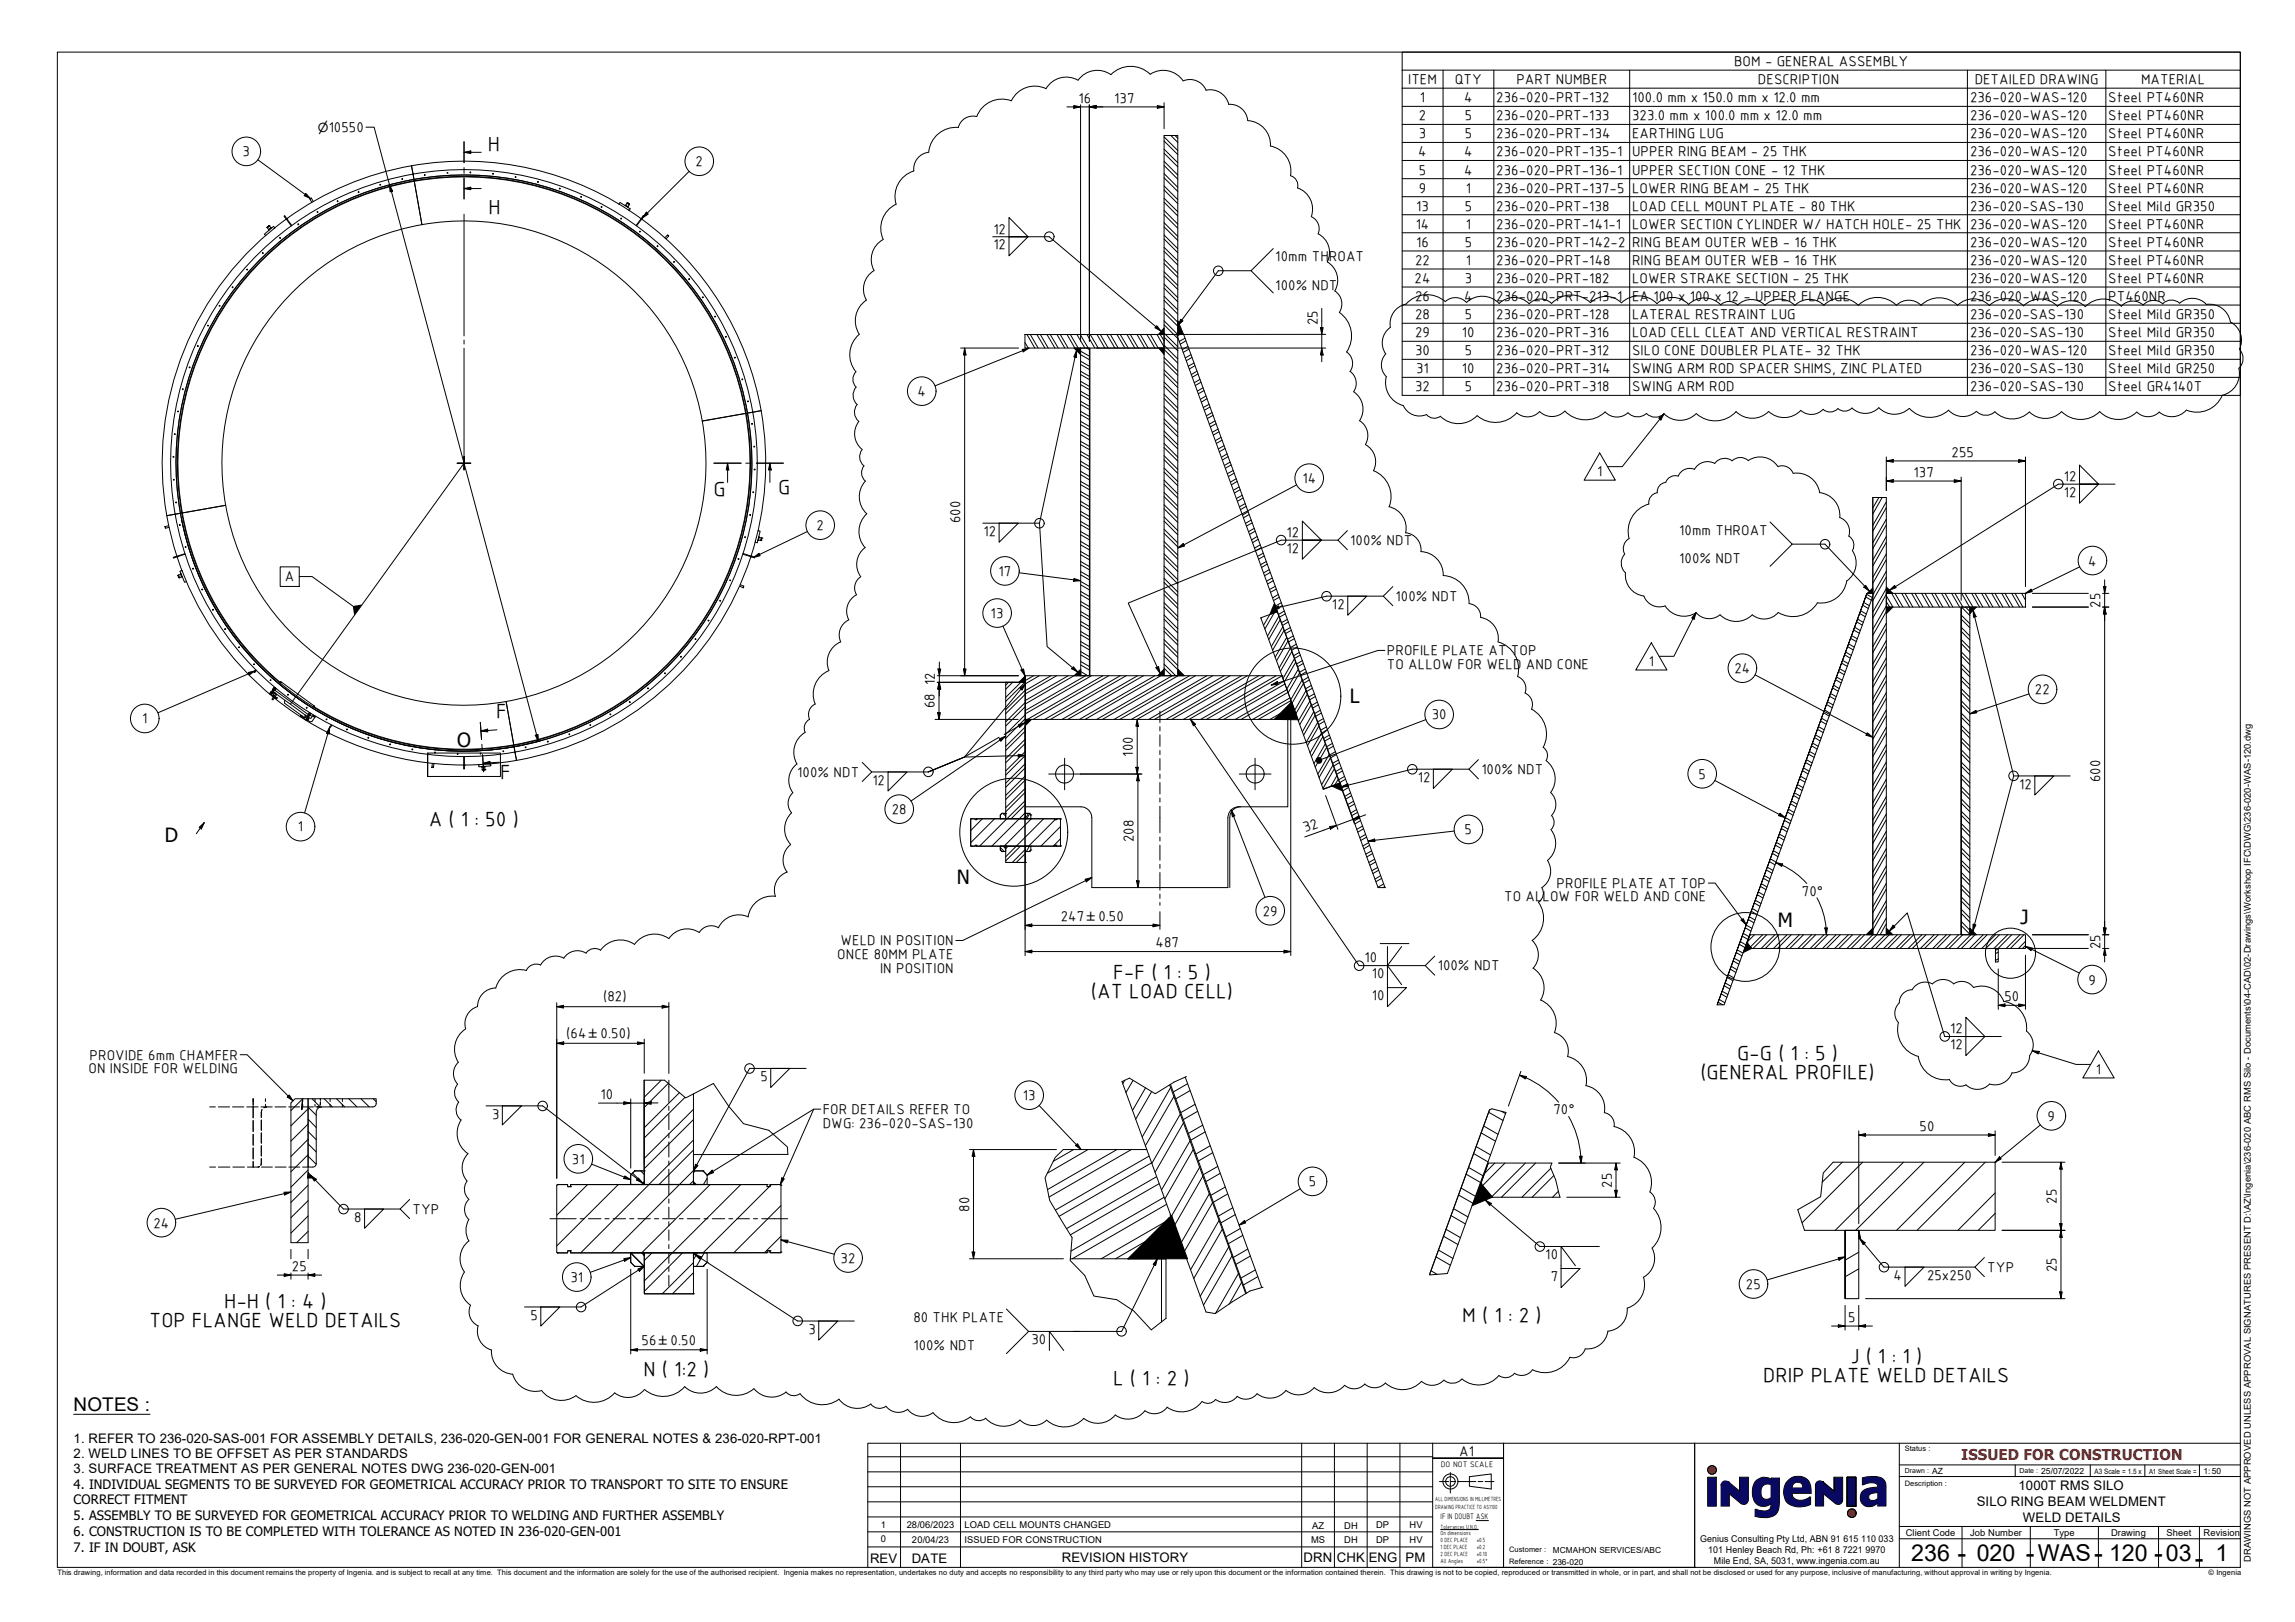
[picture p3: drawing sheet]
<svg xmlns="http://www.w3.org/2000/svg" width="841mm" height="594mm" viewBox="0 0 841 594" stroke-linecap="round" stroke-linejoin="round" font-family="sans-serif">
<defs><g id="words">
<g font-size="9.7">
<text x="717.4" y="572">-</text>
<text x="742.4" y="572">-</text>
<text x="767.4" y="572">-</text>
<text x="789.4" y="572">-</text>
<text x="804.3" y="574.1">-</text>
</g>
<g font-size="8.5">
<text x="700.4" y="571.9">236</text>
<text x="724.4" y="571.9">020</text>
<text x="746.8" y="571.9">WAS</text>
<text x="772.9" y="571.9">120</text>
<text x="793.7" y="571.9">03</text>
<text x="811.8" y="571.9">1</text>
</g>
<g font-size="7.7">
<text x="178.7" y="55.3">H</text>
<text x="179.1" y="78.3">H</text>
<text x="261.4" y="181.8">G</text>
<text x="285.2" y="180.9">G</text>
<text x="181.9" y="262.9">F</text>
<text x="183.3" y="285.5">F</text>
<text x="157.1" y="302.4">A ( 1 : 50 )</text>
<text x="407.9" y="358.4">F-F ( 1 : 5 )</text>
<text x="399.8" y="365.4">(AT LOAD CELL)</text>
<text x="636.6" y="388.3">G-G ( 1 : 5 )</text>
<text x="623.1" y="395.3">(GENERAL PROFILE)</text>
<text x="82.1" y="479">H-H ( 1 : 4 )</text>
<text x="535.9" y="484.1">M ( 1 : 2 )</text>
<text x="54.7" y="486">TOP FLANGE WELD DETAILS</text>
<text x="235.8" y="504">N ( 1:2 )</text>
<text x="678.1" y="499.3">J ( 1 : 1 )</text>
<text x="407.9" y="507.4">L ( 1 : 2 )</text>
<text x="646.2" y="506.3">DRIP PLATE WELD DETAILS</text>
</g>
<g font-size="7.2">
<text x="494.6" y="257.6">L</text>
<text x="167.5" y="273.5">O</text>
<text x="60.4" y="308.5">D</text>
<text x="350.6" y="323.9">N</text>
<text x="651.4" y="339.6">M</text>
<text x="740.5" y="338.5">J</text>
</g>
<text font-size="6.9" x="27" y="516.9">NOTES :</text>
<text font-size="5.5" fill="#f00" x="718.7" y="534.6">ISSUED FOR CONSTRUCTION</text>
<g font-size="5.4">
<text x="635.4" y="24.2">BOM - GENERAL ASSEMBLY</text>
<text x="516" y="30.8">ITEM</text>
<text x="533.1" y="30.8">QTY</text>
<text x="555.7" y="30.8">PART NUMBER</text>
<text x="644.2" y="30.8">DESCRIPTION</text>
<text x="723.6" y="30.8">DETAILED DRAWING</text>
<text x="784.6" y="30.8">MATERIAL</text>
<text x="395.2" y="37.6">16</text>
<text x="408.3" y="37.6">137</text>
<text x="520.3" y="37.4">1</text>
<text x="536.6" y="37.4">4</text>
<text x="548.3" y="37.4">236-020-PRT-132</text>
<text x="598.1" y="37.4">100.0 mm x 150.0 mm x 12.0 mm</text>
<text x="721.9" y="37.4">236-020-WAS-120</text>
<text x="772.6" y="37.4">Steel PT460NR</text>
<text x="519.9" y="44">2</text>
<text x="536.8" y="44">5</text>
<text x="548.3" y="44">236-020-PRT-133</text>
<text x="598.1" y="44">323.0 mm x 100.0 mm x 12.0 mm</text>
<text x="721.9" y="44">236-020-WAS-120</text>
<text x="772.6" y="44">Steel PT460NR</text>
<text x="120.5" y="48.3">10550</text>
<text x="519.9" y="50.7">3</text>
<text x="536.8" y="50.7">5</text>
<text x="548.3" y="50.7">236-020-PRT-134</text>
<text x="598.1" y="50.7">EARTHING LUG</text>
<text x="721.9" y="50.7">236-020-WAS-120</text>
<text x="772.6" y="50.7">Steel PT460NR</text>
<text x="88.9" y="57.3">3</text>
<text x="519.7" y="57.3">4</text>
<text x="536.6" y="57.3">4</text>
<text x="548.3" y="57.3">236-020-PRT-135-1</text>
<text x="598.1" y="57.3">UPPER RING BEAM - 25 THK</text>
<text x="721.9" y="57.3">236-020-WAS-120</text>
<text x="772.6" y="57.3">Steel PT460NR</text>
<text x="254.9" y="60.9">2</text>
<text x="519.9" y="63.9">5</text>
<text x="536.6" y="63.9">4</text>
<text x="548.3" y="63.9">236-020-PRT-136-1</text>
<text x="598.1" y="63.9">UPPER SECTION CONE - 12 THK</text>
<text x="721.9" y="63.9">236-020-WAS-120</text>
<text x="772.6" y="63.9">Steel PT460NR</text>
<text x="519.9" y="70.5">9</text>
<text x="537.1" y="70.5">1</text>
<text x="548.3" y="70.5">236-020-PRT-137-5</text>
<text x="598.1" y="70.6">LOWER RING BEAM - 25 THK</text>
<text x="721.9" y="70.5">236-020-WAS-120</text>
<text x="772.6" y="70.5">Steel PT460NR</text>
<text x="519" y="77.2">13</text>
<text x="536.8" y="77.2">5</text>
<text x="548.3" y="77.2">236-020-PRT-138</text>
<text x="598.1" y="77.2">LOAD CELL MOUNT PLATE - 80 THK</text>
<text x="721.9" y="77.2">236-020-SAS-130</text>
<text x="772.6" y="77.2">Steel Mild GR350</text>
<text x="518.8" y="83.8">14</text>
<text x="537.1" y="83.7">1</text>
<text x="548.3" y="83.8">236-020-PRT-141-1</text>
<text x="598.1" y="83.8">LOWER SECTION CYLINDER W/ HATCH HOLE- 25 THK</text>
<text x="721.9" y="83.8">236-020-WAS-120</text>
<text x="772.6" y="83.8">Steel PT460NR</text>
<text x="364" y="85.6">12</text>
<text x="364" y="91.4">12</text>
<text x="467.4" y="95.7">10mm THROAT</text>
<text x="519" y="90.4">16</text>
<text x="536.8" y="90.4">5</text>
<text x="548.3" y="90.4">236-020-PRT-142-2</text>
<text x="598.1" y="90.4">RING BEAM OUTER WEB - 16 THK</text>
<text x="721.9" y="90.4">236-020-WAS-120</text>
<text x="772.6" y="90.4">Steel PT460NR</text>
<text x="518.6" y="97">22</text>
<text x="537.1" y="97">1</text>
<text x="548.3" y="97">236-020-PRT-148</text>
<text x="598.1" y="97.1">RING BEAM OUTER WEB - 16 THK</text>
<text x="721.9" y="97">236-020-WAS-120</text>
<text x="772.6" y="97">Steel PT460NR</text>
<text x="467.4" y="106.1">100% NDT</text>
<text x="518.3" y="103.6">24</text>
<text x="536.8" y="103.6">3</text>
<text x="548.3" y="103.7">236-020-PRT-182</text>
<text x="598.1" y="103.7">LOWER STRAKE SECTION - 25 THK</text>
<text x="721.9" y="103.7">236-020-WAS-120</text>
<text x="772.6" y="103.7">Steel PT460NR</text>
<text x="518.6" y="110.3">26</text>
<text x="536.6" y="110.3">4</text>
<text x="548.3" y="110.3">236-020-PRT-213-1</text>
<text x="598.1" y="110.3">EA 100 x 100 x 12 - UPPER FLANGE</text>
<text x="721.9" y="110.3">236-020-WAS-120</text>
<text x="772.6" y="110.3">PT460NR</text>
<text x="482.8" y="119.2" transform="rotate(-90 482.8 119.2)">25</text>
<text x="518.6" y="116.9">28</text>
<text x="536.8" y="116.9">5</text>
<text x="548.3" y="116.9">236-020-PRT-128</text>
<text x="598.1" y="116.9">LATERAL RESTRAINT LUG</text>
<text x="721.9" y="116.9">236-020-SAS-130</text>
<text x="772.6" y="116.9">Steel Mild GR350</text>
<text x="518.6" y="123.5">29</text>
<text x="535.7" y="123.5">10</text>
<text x="548.3" y="123.5">236-020-PRT-316</text>
<text x="598.1" y="123.5">LOAD CELL CLEAT AND VERTICAL RESTRAINT</text>
<text x="721.9" y="123.5">236-020-SAS-130</text>
<text x="772.6" y="123.5">Steel Mild GR350</text>
<text x="518.6" y="130.1">30</text>
<text x="536.8" y="130.1">5</text>
<text x="548.3" y="130.1">236-020-PRT-312</text>
<text x="598.1" y="130.1">SILO CONE DOUBLER PLATE- 32 THK</text>
<text x="721.9" y="130.1">236-020-WAS-120</text>
<text x="772.6" y="130.1">Steel Mild GR350</text>
<text x="519" y="136.8">31</text>
<text x="535.7" y="136.8">10</text>
<text x="548.3" y="136.8">236-020-PRT-314</text>
<text x="598.1" y="136.8">SWING ARM ROD SPACER SHIMS, ZINC PLATED</text>
<text x="721.9" y="136.8">236-020-SAS-130</text>
<text x="772.6" y="136.8">Steel Mild GR250</text>
<text x="518.6" y="143.4">32</text>
<text x="536.8" y="143.4">5</text>
<text x="548.3" y="143.4">236-020-PRT-318</text>
<text x="598.1" y="143.4">SWING ARM ROD</text>
<text x="721.9" y="143.4">236-020-SAS-130</text>
<text x="772.6" y="143.4">Steel GR4140T</text>
<text x="336.2" y="145.1">4</text>
<text x="715.1" y="167.2">255</text>
<text x="477.3" y="176.9">14</text>
<text x="585.3" y="174.3">1</text>
<text x="701.2" y="174.6">137</text>
<text x="756.3" y="176.2">12</text>
<text x="756.3" y="182">12</text>
<text x="351.9" y="191.6" transform="rotate(-90 351.9 191.6)">600</text>
<text x="299.2" y="194.2">2</text>
<text x="360.4" y="196.3">12</text>
<text x="471.5" y="196.7">12</text>
<text x="615.3" y="195.9">10mm THROAT</text>
<text x="471.5" y="202.5">12</text>
<text x="494.8" y="199.6">100% NDT</text>
<text x="615.3" y="206.3">100% NDT</text>
<text x="765.2" y="207.2">4</text>
<text x="104.4" y="213">A</text>
<text x="365.9" y="210.9">17</text>
<text x="511.4" y="220.1">100% NDT</text>
<text x="363" y="226.4">13</text>
<text x="488.1" y="223">12</text>
<text x="769.7" y="222.6" transform="rotate(-90 769.7 222.6)">25</text>
<text x="508.2" y="239.9">PROFILE PLATE AT TOP</text>
<text x="508.2" y="245">TO ALLOW FOR WELD AND CONE</text>
<text x="604.2" y="243.9">1</text>
<text x="342.6" y="251.1" transform="rotate(-90 342.6 251.1)">12</text>
<text x="635.6" y="246.5">24</text>
<text x="745.7" y="254.3">22</text>
<text x="342.5" y="259.4" transform="rotate(-90 342.5 259.4)">68</text>
<text x="524.7" y="263.5">30</text>
<text x="52.1" y="264.9">1</text>
<text x="415.1" y="277.2" transform="rotate(-90 415.1 277.2)">100</text>
<text x="292.2" y="284.5">100% NDT</text>
<text x="319.7" y="287.4">12</text>
<text x="519.6" y="286.4">12</text>
<text x="542.9" y="283.5">100% NDT</text>
<text x="622.4" y="285.2">5</text>
<text x="769.7" y="286.5" transform="rotate(-90 769.7 286.5)">600</text>
<text x="739.9" y="288.9">12</text>
<text x="326.8" y="298.2">28</text>
<text x="109.2" y="304.5">1</text>
<text x="478.3" y="304.8" transform="rotate(-20 478.3 304.8)">32</text>
<text x="536.7" y="305.6">5</text>
<text x="415.4" y="308.5" transform="rotate(-90 415.4 308.5)">208</text>
<text x="570.4" y="325.2">PROFILE PLATE AT TOP</text>
<text x="660.3" y="328">70°</text>
<text x="462.7" y="335.4">29</text>
<text x="551.2" y="330.2">TO ALLOW FOR WELD AND CONE</text>
<text x="388.7" y="337.3">247</text>
<text x="402.5" y="337.3">0.50</text>
<text x="308" y="346.2">WELD IN POSITION</text>
<text x="423.4" y="346.9">487</text>
<text x="769.7" y="347.6" transform="rotate(-90 769.7 347.6)">25</text>
<text x="306.8" y="351.3">ONCE 80MM PLATE</text>
<text x="500.1" y="352.5">10</text>
<text x="322.5" y="356.3">IN POSITION</text>
<text x="502.7" y="358.4">10</text>
<text x="526.9" y="355.4">100% NDT</text>
<text x="765.3" y="360.6">9</text>
<text x="221" y="366.7">(82)</text>
<text x="502.7" y="366.4">10</text>
<text x="734.6" y="366.6">50</text>
<text x="207.5" y="380.1">(64</text>
<text x="220.1" y="380.1">0.50)</text>
<text x="714.7" y="378.5">12</text>
<text x="32.8" y="388.1">PROVIDE 6mm CHAMFER</text>
<text x="714.7" y="384.3">12</text>
<text x="32.4" y="393">ON INSIDE FOR WELDING</text>
<text x="768" y="393.3">1</text>
<text x="278.6" y="396">5</text>
<text x="220.1" y="402.4">10</text>
<text x="374.8" y="403">13</text>
<text x="180.3" y="409.7">3</text>
<text x="301.5" y="408">FOR DETAILS REFER TO</text>
<text x="301.5" y="413">DWG: 236-020-SAS-130</text>
<text x="569.3" y="408.1">70°</text>
<text x="750.4" y="410.5">9</text>
<text x="703.4" y="414.1">50</text>
<text x="209.6" y="426.3">31</text>
<text x="479.6" y="434.5">5</text>
<text x="590.6" y="435" transform="rotate(-90 590.6 435)">25</text>
<text x="355.2" y="443.8" transform="rotate(-90 355.2 443.8)">80</text>
<text x="753.6" y="440.9" transform="rotate(-90 753.6 440.9)">25</text>
<text x="56.2" y="449.6">24</text>
<text x="129.8" y="447.5">8</text>
<text x="151.2" y="444.7">TYP</text>
<text x="566.3" y="461.2">10</text>
<text x="107" y="465.4">25</text>
<text x="308" y="462.6">32</text>
<text x="728.2" y="465.9">TYP</text>
<text x="753.6" y="465.9" transform="rotate(-90 753.6 465.9)">25</text>
<text x="209" y="469.6">31</text>
<text x="568.3" y="469.3">7</text>
<text x="639.8" y="472.1">25</text>
<text x="693.9" y="468.8">4</text>
<text x="706.2" y="468.8">25x250</text>
<text x="194.4" y="483.4">5</text>
<text x="334.7" y="484.2">80 THK PLATE</text>
<text x="677.3" y="484">5</text>
<text x="296.2" y="488.5">3</text>
<text x="235.1" y="492.8">56</text>
<text x="245.7" y="492.8">0.50</text>
<text x="334.7" y="494.6">100% NDT</text>
<text x="378" y="492.3">30</text>
<text x="534.7" y="533.2">A1</text>
</g>
<g font-size="4.8">
<text x="27" y="528.5">1. REFER TO 236-020-SAS-001 FOR ASSEMBLY DETAILS, 236-020-GEN-001 FOR GENERAL NOTES &amp; 236-020-RPT-001</text>
<text x="27" y="533.9">2. WELD LINES TO BE OFFSET AS PER STANDARDS</text>
<text x="27" y="539.5">3. SURFACE TREATMENT AS PER GENERAL NOTES DWG 236-020-GEN-001</text>
<text x="27" y="545.2">4. INDIVIDUAL SEGMENTS TO BE SURVEYED FOR GEOMETRICAL ACCURACY PRIOR TO TRANSPORT TO SITE TO ENSURE</text>
<text x="739.7" y="545.7">1000T RMS SILO</text>
<text x="27" y="551">CORRECT FITMENT</text>
<text x="724.4" y="551.5">SILO RING BEAM WELDMENT</text>
<text x="27" y="556.7">5. ASSEMBLY TO BE SURVEYED FOR GEOMETRICAL ACCURACY PRIOR TO WELDING AND FURTHER ASSEMBLY</text>
<text x="741.3" y="557.6">WELD DETAILS</text>
<text x="27" y="562.5">6. CONSTRUCTION IS TO BE COMPLETED WITH TOLERANCE AS NOTED IN 236-020-GEN-001</text>
<text x="27" y="568.3">7. IF IN DOUBT, ASK</text>
<text x="318.8" y="572.4">REV</text>
<text x="334.1" y="572.5">DATE</text>
<text x="389.1" y="572.2">REVISION HISTORY</text>
<text x="477.7" y="572.2">DRN</text>
<text x="489.9" y="572.2">CHK</text>
<text x="501.6" y="572.2">ENG</text>
<text x="515.1" y="572.2">PM</text>
</g>
<g font-size="4.6">
<text x="116.5" y="48.3">⌀</text>
<text x="398.3" y="337.3">±</text>
<text x="215.8" y="380.1">±</text>
<text x="241.5" y="492.8">±</text>
</g>
<g font-size="3.4">
<text x="322.8" y="559.5">1</text>
<text x="332.3" y="559.7">28/06/2023</text>
<text x="353.4" y="559.7">LOAD CELL MOUNTS CHANGED</text>
<text x="480.8" y="559.9">AZ</text>
<text x="492.6" y="559.9">DH</text>
<text x="504.3" y="559.8">DP</text>
<text x="516.6" y="559.8">HV</text>
<text x="698.4" y="562.6">Client Code</text>
<text x="722" y="562.6">Job Number</text>
<text x="752.6" y="562.6">Type</text>
<text x="773.6" y="562.6">Drawing</text>
<text x="793.9" y="562.6">Sheet</text>
<text x="807.5" y="562.6">Revision</text>
<text x="322.8" y="564.9">0</text>
<text x="334.2" y="565">20/04/23</text>
<text x="353.4" y="565.1">ISSUED FOR CONSTRUCTION</text>
<text x="480.4" y="565.2">MS</text>
<text x="492.6" y="565.2">DH</text>
<text x="504.3" y="565.1">DP</text>
<text x="516.6" y="565.1">HV</text>
<text x="623" y="564.8">Genius Consulting Pty Ltd, ABN 91</text>
<text x="626" y="568.7">101 Henley Beach Rd, Ph: +61</text>
<text x="672.5" y="568.7">8</text>
<text x="675.3" y="568.7">7221</text>
<text x="675.5" y="564.8">615</text>
<text x="682" y="564.8">110</text>
<text x="683.6" y="568.7">9970</text>
<text x="688.4" y="564.8">033</text>
<text x="628.1" y="572.7">Mile End, SA, 5031, www.ingenia.com.au</text>
<text x="824.8" y="572" transform="rotate(-90 824.8 572)">DRAWINGS NOT APPROVED UNLESS APPROVAL SIGNATURES PRESENT D:\AZ\Ingenia\236-020 ABC RMS Silo - Documents\04-CAD\02-Drawings\Workshop IFC\DWG\236-020-WAS-120.dwg</text>
</g>
<g font-size="3.1">
<text x="708" y="539.8">AZ</text>
<text x="748" y="539.8">25/07/2022</text>
<text x="807.5" y="539.8">1:50</text>
</g>
<g font-size="3">
<text x="528" y="537.2">DO NOT SCALE</text>
<text x="527.9" y="556.5">IF IN DOUBT ASK</text>
<text x="569" y="568.8">MCMAHON SERVICES/ABC</text>
</g>
<g font-size="2.7">
<text x="698" y="531.6">Status :</text>
<text x="767.5" y="539.8">A3 Scale = 1.5 x</text>
<text x="698" y="544.4">Description :</text>
<text x="553" y="568.6">Customer :</text>
<text x="553" y="572.9">Reference : 236-020</text>
<text x="21" y="576.8">This drawing, information and data recorded in this document remains the property of Ingenia. and is subject to recall at any time. This document and the information are solely for the use of the authorised recipient. Ingenia makes no representation, undertakes no duty and accepts no responsibility to any third party who may use or rely upon this document or the information contained therein. This drawing is not to be copied, reproduced or transmitted in whole, or in part, and shall not be disclosed or used for any purpose, inclusive of manufacturing, without approval in writing by Ingenia.</text>
<text x="809.4" y="576.8">© Ingenia</text>
</g>
<text font-size="2.6" x="787.5" y="539.8">A1 Sheet Scale =</text>
<g font-size="2.5">
<text x="698" y="539.7">Drawn :</text>
<text x="740" y="539.7">Date :</text>
</g>
<g font-size="2.3">
<text x="526" y="549.6">ALL DIMENSIONS IN MILLIMETRES</text>
<text x="526" y="552.6">DRAWING PRACTICE TO AS1100</text>
<text x="527.9" y="559.9">Tolerances U.N.O.</text>
<text x="527.9" y="562.4">On dimensions</text>
<text x="527.9" y="564.9">0 DEC PLACE</text>
<text x="527.9" y="567.4">1 DEC PLACE</text>
<text x="527.9" y="569.9">2 DEC PLACE</text>
<text x="541.1" y="564.9">±0.5</text>
<text x="541.1" y="567.4">±0.2</text>
<text x="541.1" y="569.9">±0.10</text>
<text x="527.9" y="572.4">All Angles</text>
<text x="541.1" y="572.4">±0.5°</text>
</g>
</g></defs>
<!-- layer: Hatch (ISO) -->
<g fill="none" stroke="#000" stroke-width=".37">
<path d="M426.6 56.1l5 5M426.6 51.7l5 4.9M426.6 59.1l5 5M426.6 54.6l5 5M426.6 50.1l5 5.1M429.1 49.6l2.5 2.6M430.6 49.6l1 1M426.6 78.6l5 5M426.6 74.1l5 5M426.6 69.6l5 5M426.6 65.1l5 5M426.6 60.6l5 5"/>
<path d="M426.6 77.1l5 5M426.6 72.6l5 5M426.6 68.1l5 5M426.6 63.6l5 5M426.6 96.6l5 5M426.6 92l5 5.1M426.6 87.5l5 5.1M426.6 83.1l5 4.9M426.6 99.5l5 5.1M426.6 95l5 5M426.6 90.6l5 4.9M426.6 86.1l5 5"/>
<path d="M426.6 81.6l5 5M426.6 119l5 5M426.6 114.5l5 5M426.6 110l5 5M426.6 105.5l5 5M426.6 101.1l5 4.9M426.6 117.5l5 5M426.6 113l5 5M426.6 108.5l5 5M426.6 104l5 5M375.6 125.4l1.2 2.1M376.4 122.5l2.8 5"/>
<path d="M377.6 122.5l2.8 5M380 122.5l2.9 5M381.3 122.5l2.8 5M383.7 122.5l2.9 5M384.9 122.5l2.9 5M387.3 122.5l2.9 5M388.6 122.5l2.8 5M391 122.5l2.9 5M392.2 122.5l2.9 5M394.7 122.5l2.9 5M395.9 122.5l2.9 5M396 137.2l3.2 1.8"/>
<path d="M396 133.5l3.2 1.9M396 129.9l3.2 1.8M396 139.7l3.2 1.8M396 136l3.2 1.8M396 132.3l3.2 1.8M396 128.6l3.2 1.9M398.3 127.5l.9 .6M398.3 122.5l2.9 5M399.5 122.5l3 5M402 122.5l2.9 5M403.2 122.5l2.9 5M405.6 122.5l3 5"/>
<path d="M406.9 122.5l2.9 5M409.3 122.5l2.9 5M410.5 122.5l2.9 5M413 122.5l2.9 5M414.2 122.5l2.9 5M416.7 122.5l2.8 5M417.9 122.5l2.9 5M420.3 122.5l2.9 5M421.6 122.5l2.8 5M424 122.5l2.6 4.5M425.2 122.5l1.4 2.4M426.6 136.9l5 5.1"/>
<path d="M426.6 132.5l5 4.9M426.6 128l5 5M426.6 123.5l5 5M426.6 139.9l5 5M426.6 135.5l5 4.9M426.6 131l5 5M426.6 126.5l5 5M426.6 122l5 5M432.3 122.5l-.9 .5M434.3 123.9l-2.2 1.2M434.6 124.8l-2.1 1.3M435.4 126.8l-2.1 1.3"/>
<path d="M435.7 127.9l-2.1 1.2M436.4 129.9l-2.1 1.2M436.8 130.9l-2.1 1.2M437.6 132.9l-2.2 1.2M437.9 134l-2.1 1.2M438.7 135.9l-2.1 1.3M439 136.9l-2.1 1.2M439.7 139l-2.1 1.2M440.1 140l-2.1 1.2M396 159.2l3.2 1.9M396 155.5l3.2 1.9M396 151.9l3.2 1.8"/>
<path d="M396 148.2l3.2 1.8M396 144.6l3.2 1.8M396 140.9l3.2 1.8M396 158l3.2 1.8M396 154.3l3.2 1.9M396 150.7l3.2 1.8M396 147l3.2 1.8M396 143.3l3.2 1.8M426.6 159.4l5 5M426.6 154.9l5 5M426.6 150.4l5 5M426.6 146l5 5"/>
<path d="M426.6 141.4l5 5.1M426.6 157.9l5 5M426.6 153.5l5 4.9M426.6 148.9l5 5.1M426.6 144.4l5 5.1M440.9 142l-2.1 1.2M441.3 143l-2.2 1.2M442 145l-2.1 1.3M442.3 146l-2.1 1.3M443.1 148.1l-2.2 1.2M443.4 149.1l-2.1 1.2M444.2 151.1l-2.1 1.2"/>
<path d="M444.6 152.1l-2.2 1.2M445.3 154.1l-2.1 1.3M445.6 155.2l-2.1 1.2M446.4 157.1l-2.2 1.2M446.7 158.2l-2.1 1.2M396 177.5l3.2 1.9M396 173.8l3.2 1.9M396 170.2l3.2 1.9M396 166.5l3.2 1.9M396 162.8l3.2 1.9M396 180l3.2 1.8M396 176.3l3.2 1.9"/>
<path d="M396 172.6l3.2 1.9M396 168.9l3.2 2M396 165.3l3.2 1.9M396 161.6l3.2 1.9M426.6 177.4l5 5M426.6 172.9l5 5M426.6 168.4l5 5M426.6 163.9l5 5M426.6 175.9l5 5M426.6 171.4l5 5M426.6 166.9l5 5M426.6 162.4l5 5"/>
<path d="M447.5 160.2l-2.1 1.2M447.9 161.2l-2.1 1.2M448.6 163.2l-2.1 1.2M448.9 164.2l-2.1 1.3M449.7 166.2l-2.1 1.3M450.1 167.2l-2.2 1.3M450.8 169.3l-2.1 1.2M451.2 170.3l-2.1 1.2M451.9 172.3l-2.1 1.2M452.2 173.3l-2 1.2M453 175.4l-2.1 1.2M453.4 176.3l-2.2 1.3"/>
<path d="M454.1 178.3l-2.1 1.2M454.5 179.4l-2.1 1.2M396 199.6l3.2 1.8M396 195.9l3.2 1.8M396 192.2l3.2 1.8M396 188.5l3.2 1.9M396 184.9l3.2 1.8M396 181.2l3.2 1.8M396 198.3l3.2 1.9M396 194.7l3.2 1.8M396 191l3.2 1.8M396 187.3l3.2 1.8"/>
<path d="M396 183.6l3.2 1.9M426.6 199.8l5 5M426.6 195.4l5 4.9M426.6 190.9l5 5M426.6 186.3l5 5.1M426.6 181.9l5 5M426.6 198.3l5 5.1M426.6 193.8l5 5.1M426.6 189.3l5 5M426.6 184.9l5 4.9M426.6 180.4l5 5M455.2 181.4l-2.1 1.2"/>
<path d="M455.5 182.4l-2 1.2M456.3 184.4l-2.1 1.2M456.7 185.5l-2.1 1.2M457.4 187.4l-2.1 1.3M457.8 188.4l-2.1 1.2M458.5 190.5l-2.1 1.2M458.9 191.5l-2.1 1.2M459.6 193.5l-2.1 1.2M460 194.5l-2.1 1.2M460.7 196.5l-2.1 1.3M461.1 197.5l-2.1 1.3M461.8 199.6l-2.1 1.2"/>
<path d="M688.5 182.2l-2.2 3.9M689.7 182.2l-3.4 6M691.3 183.8l-5 8.6M691.3 190.2l-5 8.6M691.3 196.5l-5 8.6M691.3 185.9l-5 8.7M691.3 192.2l-5 8.7M691.3 198.6l-5 8.7M396 210.5l3.2 1.9M396 206.9l3.2 1.8M396 203.2l3.2 1.8M396 213l3.2 1.8"/>
<path d="M396 209.3l3.2 1.9M396 205.6l3.2 1.9M396 202l3.2 1.8M396 217.8l3.2 1.9M396 214.2l3.2 1.9M396 216.6l3.2 1.9M426.6 217.8l5 5M426.6 213.3l5 5M426.6 208.8l5 5M426.6 204.3l5 5M426.6 216.3l5 5M426.6 211.8l5 5"/>
<path d="M426.6 207.3l5 5M426.6 202.9l5 4.9M462.2 200.6l-2.1 1.2M462.9 202.6l-2.1 1.2M463.3 203.6l-2.1 1.2M464.1 205.6l-2.2 1.3M464.4 206.6l-2.1 1.3M465.1 208.6l-2.1 1.2M465.5 209.6l-2.1 1.3M466.2 211.7l-2.1 1.2M466.6 212.7l-2.1 1.2M467.4 214.7l-2.2 1.2"/>
<path d="M467.7 215.7l-2.1 1.3M468.4 217.7l-2.1 1.3M468.8 218.7l-2.1 1.2M683.6 218.6l2.2 1.3M684 217.6l2.1 1.3M691.3 202.9l-5 8.6M691.3 209.2l-5 8.6M691.3 215.6l-5 8.6M691.3 204.9l-5 8.7M691.3 211.3l-5 8.7M691.3 217.6l-5 8.7M691.3 218.2l2.4 4.1"/>
<path d="M693.2 217.3l2.9 5M694.4 217.3l3 5M696.9 217.3l2.9 5M698.1 217.3l2.9 5M700.5 217.3l3 5M701.8 217.3l2.9 5M704.2 217.3l2.9 5M705.4 217.3l2.9 5M707.9 217.3l2.9 5M709.1 217.3l2.9 5M711.5 217.3l2.9 5M712.8 217.3l2.8 5"/>
<path d="M715.2 217.3l2.9 5M716.4 217.3l2.9 5M718.9 217.3l2.8 5M720.1 217.3l2.9 5M722.6 217.3l2.8 5M723.8 217.3l2.8 5M726.2 217.3l2.9 5M727.5 217.3l2.8 5M729.9 217.3l2.9 5M731.1 217.3l2.9 5M733.6 217.3l2.8 5M734.8 217.3l2.9 5"/>
<path d="M737.2 217.3l2.9 5M738.4 217.3l2.9 5M740.9 217.3l1.4 2.5M742.1 217.3l.2 .3M396 239.9l3.2 1.8M396 236.2l3.2 1.8M396 232.5l3.2 1.9M396 228.9l3.2 1.8M396 225.2l3.2 1.8M396 221.5l3.2 1.9M396 238.7l3.2 1.8M396 235l3.2 1.8"/>
<path d="M396 231.3l3.2 1.8M396 227.6l3.2 1.9M396 224l3.2 1.8M396 220.3l3.2 1.9M426.6 235.7l5 5.1M426.6 231.2l5 5.1M426.6 226.8l5 5M426.6 222.3l5 5M426.6 238.7l5 5M426.6 234.3l5 4.9M426.6 229.8l5 5M426.6 225.3l5 5"/>
<path d="M426.6 220.8l5 5M462.3 226.2l-.2 .3M465.3 225.1l-2.3 3.9M466.9 224.5l-3.4 5.8M468.6 225.7l-4.1 7.3M469.1 227l-4.2 7.2M469.5 220.8l-2.1 1.2M469.9 221.8l-2.1 1.2M470.1 229.6l-4.2 7.2M470.5 230.9l-4.2 7.3M470.7 223.8l-2.1 1.2M471 224.8l-2.1 1.2"/>
<path d="M471.5 233.5l-4.2 7.2M471.7 226.9l-2.1 1.2M472 234.8l-4.2 7.2M472.1 227.8l-2.1 1.3M472.9 229.8l-2.2 1.2M472.9 237.4l-4.1 7.2M473.2 230.9l-2.1 1.2M473.4 238.7l-4.2 7.2M474 232.9l-2.1 1.2M474.3 233.9l-2.1 1.2M475 235.9l-2.1 1.2M475.4 237l-2.1 1.2"/>
<path d="M476.2 238.9l-2.2 1.3M476.5 239.9l-2.1 1.2M676 239.8l2.1 1.3M676.3 238.8l2.1 1.3M677 236.8l2.1 1.2M677.4 235.8l2.1 1.2M678.1 233.8l2.2 1.2M678.5 232.8l2.1 1.2M679.3 230.7l2.1 1.2M679.6 229.7l2.1 1.3M680.3 227.7l2.1 1.3M680.7 226.7l2.1 1.2"/>
<path d="M681.5 224.7l2.1 1.2M681.8 223.7l2.2 1.2M682.6 221.7l2.1 1.2M682.9 220.6l2.1 1.2M691.3 221.9l-5 8.6M691.3 228.3l-5 8.6M691.3 234.6l-5 8.6M691.3 224l-5 8.7M691.3 230.3l-5 8.7M691.3 236.7l-5 8.7M691.3 220.4l1.2 1.9M718.7 235.7l3.2 3.2"/>
<path d="M718.7 231.2l3.2 3.2M718.7 226.7l3.2 3.2M718.7 238.7l3.2 3.2M718.7 234.2l3.2 3.2M718.7 229.7l3.2 3.3M718.7 225.3l3.2 3.1M718.8 222.3l3.1 3.2M720.3 222.3l1.6 1.6M369.6 249.9l-1 1M371.1 249.9l-2.5 2.5M374.1 249.9l-5.5 5.5M375.6 249.9l-7 7"/>
<path d="M375.8 257.2l-7.2 7.2M375.8 252.7l-7.2 7.2M375.8 258.7l-7.2 7.2M375.8 254.2l-7.2 7.2M378.8 247.5l-3.2 1.8M380.9 247.5l-5.3 3M385.1 247.5l-9.5 5.5M387.2 247.5l-11.6 6.7M391.5 247.5l-15.9 9.1M393.6 247.5l-18 10.4M396 247.2l.6 .3M396 243.6l3.2 1.8"/>
<path d="M396 246l2.7 1.5M396 242.3l3.2 1.8M397.8 247.5l-22.2 12.8M400 247.5l-24.4 14M404.2 247.5l-27.7 16M406.3 247.5l-27.7 16M410.5 247.5l-27.7 16M412.7 247.5l-27.8 16M416.9 247.5l-27.7 16M419 247.5l-27.7 16M423.2 247.5l-27.7 16M425.4 247.5l-27.8 16"/>
<path d="M426.6 244.8l2.8 2.7M426.6 240.3l5 5M426.6 243.2l4.2 4.3M429.6 247.5l-27.7 16M431.7 247.5l-27.7 16M435.9 247.5l-27.7 16M438.1 247.5l-27.8 16M442.3 247.5l-27.7 16M444.4 247.5l-27.7 16M448.6 247.5l-27.7 16M450.8 247.5l-27.8 16M455 247.5l-27.7 16"/>
<path d="M457.1 247.5l-27.7 16M461.3 247.5l-27.7 16M463.5 247.5l-27.8 16M467.7 247.5l-27.7 16M469.8 247.6l-27.7 15.9M470.5 249.5l-24.2 14M470.9 250.5l-22.5 13M471.6 252.6l-18.9 10.9M472 253.6l-17.2 9.9M472.7 255.6l-13.7 7.9M473 256.6l-11.9 6.9M474.3 241.3l-4.1 7.2"/>
<path d="M474.8 242.6l-4.2 7.2M475.7 245.1l-4.1 7.3M476.2 246.5l-4.1 7.2M477.1 249.1l-4.1 7.2M477.3 242l-2.1 1.2M477.6 243l-2 1.2M477.6 250.4l-4.1 7.2M478.3 245l-2.1 1.2M478.6 253l-4.2 7.2M478.7 246l-2.1 1.2M479 254.3l-4.1 7.2M479.5 248l-2.1 1.3"/>
<path d="M479.9 249l-2.2 1.3M480 256.8l-4.2 7.3M480.5 258.2l-4.2 7.2M480.6 251.1l-2.1 1.2M480.9 252.1l-2 1.2M481.7 254.1l-2.1 1.2M482 255.1l-2.1 1.2M482.8 257.1l-2.1 1.3M483.2 258.1l-2.2 1.3M669.4 258l2 1.2M669.7 257l2.1 1.2M670.4 255l2.1 1.2"/>
<path d="M670.8 254l2.1 1.2M671.5 251.9l2.1 1.2M671.9 250.9l2.1 1.3M672.7 249l2.1 1.2M673 247.9l2.1 1.2M673.7 245.9l2.1 1.2M674.1 244.9l2.1 1.2M674.8 242.9l2.2 1.2M675.2 241.8l2.1 1.2M691.3 241l-5 8.6M691.3 247.3l-5 8.6M691.3 253.7l-5 8.6"/>
<path d="M691.3 243l-5 8.7M691.3 249.4l-5 8.7M691.3 255.7l-5 8.7M718.7 258.2l3.2 3.1M718.7 253.7l3.2 3.2M718.7 249.2l3.2 3.2M718.7 244.7l3.2 3.2M718.7 240.2l3.2 3.2M718.7 256.6l3.2 3.3M718.7 252.2l3.2 3.2M718.7 247.7l3.2 3.2M718.7 243.2l3.2 3.2"/>
<path d="M375.8 279.6l-7.2 7.3M375.8 275.2l-7.2 7.2M375.8 270.7l-7.2 7.1M375.8 266.2l-7.2 7.2M375.8 261.7l-7.2 7.2M375.8 276.6l-7.2 7.3M375.8 272.2l-7.2 7.2M375.8 267.7l-7.2 7.2M375.8 263.2l-7.2 7.2M469.3 261.3l-3.9 2.2M481.4 260.8l-4.1 7.2M481.9 262l-4.2 7.3"/>
<path d="M482.9 264.6l-4.2 7.3M483.3 266l-4.2 7.1M483.9 260.1l-2.1 1.2M484.3 261.1l-2.1 1.3M484.3 268.5l-4.2 7.3M484.8 269.8l-4.2 7.3M485 263.2l-2.1 1.2M485.3 264.2l-2.1 1.2M485.6 272.5l-4.1 7.2M486.1 266.2l-2.1 1.2M486.2 273.7l-4.2 7.3M486.5 267.2l-2.1 1.2"/>
<path d="M487.1 276.3l-4.2 7.3M487.2 269.2l-2.1 1.3M487.6 270.2l-2.1 1.2M487.6 277.6l-4.2 7.2M488.3 272.3l-2.1 1.2M488.7 273.3l-2.2 1.2M489.4 275.3l-2.1 1.2M489.8 276.3l-2.1 1.2M490.5 278.4l-2.1 1.2M490.9 279.3l-2.1 1.3M661.6 279.2l2.1 1.3M662 278.2l2.1 1.2"/>
<path d="M662.7 276.2l2.1 1.2M663.1 275.2l2.1 1.2M663.8 273.1l2.1 1.3M664.1 272.1l2.2 1.2M664.9 270.1l2.1 1.3M665.3 269.1l2.1 1.3M666 267.1l2.1 1.2M666.4 266.1l2.1 1.2M667.1 264.1l2.1 1.2M667.5 263.1l2.1 1.2M668.2 261l2.1 1.3M668.6 260l2.1 1.3"/>
<path d="M691.3 260l-5 8.6M691.3 266.4l-5 8.6M691.3 272.7l-5 8.6M691.3 279.1l-5 8.6M691.3 262.1l-5 8.7M691.3 268.4l-5 8.7M691.3 274.8l-5 8.7M718.7 276.1l3.2 3.2M718.7 271.6l3.2 3.3M718.7 267.1l3.2 3.3M718.7 262.7l3.2 3.1M718.7 279.1l3.2 3.2"/>
<path d="M718.7 274.6l3.2 3.2M718.7 270.2l3.2 3.1M718.7 265.7l3.2 3.1M718.7 261.1l3.2 3.3M360 299.9l-4.3 4.3M364.5 299.9l-8.8 8.7M367.5 297.9l1.1 1M375.8 297.6l-12.3 12.3M375.8 293.2l-16.8 16.7M375.8 288.6l-7.2 7.2M375.8 284.1l-7.2 7.2M375.8 299.1l-.8 .8"/>
<path d="M375.8 294.6l-5.3 5.3M375.8 290.1l-7.2 7.2M375.8 285.7l-7.2 7.1M375.8 281.1l-7.2 7.2M376.9 297.9l-1.1 1.9M377.3 298l-1.1 1.9M378 299.9l-10 10M382.5 299.9l-13.9 13.9M488.5 280.2l-4.2 7.2M489 281.5l-4.2 7.3M489.9 284.1l-2.2 3.9M490.4 285.4l-1.2 2"/>
<path d="M491.6 281.3l-2.1 1.2M492 282.4l-2.2 1.2M492.7 284.4l-2.1 1.2M493.1 285.4l-2.1 1.2M493.8 287.4l-2.1 1.2M494.2 288.5l-2.1 1.2M494.9 290.4l-2.1 1.3M495.3 291.4l-2.1 1.2M496 293.5l-2.1 1.2M496.4 294.5l-2.1 1.2M497.1 296.5l-2.1 1.2M497.5 297.5l-2.1 1.2"/>
<path d="M498.2 299.5l-2.1 1.3M654.2 299.4l2.1 1.2M655 297.4l2.1 1.2M655.4 296.4l2.1 1.2M656.1 294.4l2.1 1.2M656.5 293.3l2.1 1.2M657.2 291.3l2.1 1.3M657.5 290.4l2.2 1.2M658.3 288.3l2.1 1.2M658.7 287.3l2.1 1.2M659.4 285.3l2.1 1.2M659.8 284.3l2.1 1.2"/>
<path d="M660.5 282.2l2.1 1.3M660.8 281.2l2.2 1.3M691.3 285.4l-5 8.6M691.3 291.8l-5 8.6M691.3 298.1l-5 8.6M691.3 281.1l-5 8.7M691.3 287.5l-5 8.7M691.3 293.8l-5 8.7M718.7 298.5l3.2 3.3M718.7 294.1l3.2 3.2M718.7 289.6l3.2 3.2M718.7 285.1l3.2 3.2"/>
<path d="M718.7 280.6l3.2 3.2M718.7 297.1l3.2 3.2M718.7 292.6l3.2 3.2M718.7 288.1l3.2 3.2M718.7 283.6l3.2 3.2M366.6 310.4l1.4 1.5M367.6 309.9l1 1M369.4 309.9l-.8 .9M374 309.9l-5.4 5.4M375.8 315.6l-.4 .3M375.8 311.1l-4.8 4.8M375.8 312.6l-3.4 3.3"/>
<path d="M376 309.9l-.2 .5M377.3 309.9l-1.2 2M386.7 300.2l-9.8 9.7M388.6 307.2l-2.6 2.7M388.6 302.7l-7.2 7.2M498.6 300.5l-2.1 1.3M499.4 302.5l-2.2 1.3M499.7 303.6l-2.1 1.2M500.4 305.6l-2.1 1.2M500.8 306.6l-2.1 1.2M501.5 308.6l-2.1 1.3M501.9 309.6l-2.1 1.3"/>
<path d="M502.7 311.6l-2.2 1.2M503 312.6l-2.1 1.3M503.7 314.7l-2.1 1.2M504.1 315.7l-2.1 1.2M504.8 317.7l-2.1 1.2M505.2 318.7l-2.1 1.2M647.3 318.6l2.1 1.2M647.6 317.6l2.1 1.2M648.4 315.6l2.1 1.2M648.7 314.6l2.2 1.2M649.5 312.5l2.1 1.3M649.9 311.6l2.1 1.2"/>
<path d="M650.6 309.5l2.1 1.2M650.9 308.5l2.1 1.2M651.7 306.5l2.1 1.2M652 305.5l2.2 1.2M652.8 303.4l2.1 1.2M653.2 302.4l2.1 1.3M653.9 300.5l2.1 1.2M691.3 304.5l-5 8.6M691.3 310.8l-5 8.6M691.3 317.2l-5 8.6M691.3 300.2l-5 8.7M691.3 306.5l-5 8.7"/>
<path d="M691.3 312.9l-5 8.7M691.3 319.2l-5 8.7M718.7 316.5l3.2 3.3M718.7 312.1l3.2 3.1M718.7 307.6l3.2 3.1M718.7 303.1l3.2 3.2M718.7 319.5l3.2 3.2M718.7 315.1l3.2 3.1M718.7 310.6l3.2 3.1M718.7 306l3.2 3.3M718.7 301.6l3.2 3.2M506 320.7l-2.1 1.3"/>
<path d="M506.3 321.7l-2.1 1.2M507 323.8l-2 1.2M507.4 324.8l-.5 .3M639.6 339.8l2.1 1.2M639.9 338.8l2.1 1.2M640.7 336.8l2 1.2M641 335.8l2.1 1.2M641.7 333.7l2.2 1.3M642.1 332.7l2.1 1.3M642.9 330.7l2.1 1.2M643.3 329.7l2.1 1.2M644 327.7l2 1.2"/>
<path d="M644.3 326.7l2.1 1.2M645.1 324.6l2.1 1.3M645.4 323.6l2.2 1.3M646.2 321.7l2.1 1.2M646.6 320.6l2.1 1.3M691.3 323.5l-5 8.6M691.3 329.9l-5 8.6M691.3 336.2l-3.6 6.2M691.3 325.6l-5 8.7M691.3 331.9l-5 8.7M691.3 338.3l-2.3 4.1M718.7 339l3.2 3.2"/>
<path d="M718.7 334.5l3.2 3.2M718.7 330l3.2 3.2M718.7 325.5l3.2 3.2M718.7 321l3.2 3.2M718.7 337.5l3.2 3.2M718.7 333l3.2 3.2M718.7 328.5l3.2 3.2M718.7 324l3.2 3.3M632.9 358l2.2 1.2M633.3 357l2.1 1.2M634 354.9l2.1 1.3M634.4 353.9l2.1 1.3"/>
<path d="M635.1 352l2.1 1.2M635.5 350.9l2.1 1.2M636.3 348.9l2.1 1.2M636.6 347.9l2.1 1.2M637.3 345.9l2.1 1.2M637.7 344.8l2.1 1.3M638.4 342.9l2.2 1.2M638.8 341.9l2.1 1.2M641.4 342.4l-.2 .2M642.9 342.4l-2.6 2.6M645.9 342.4l-4.5 4.5M647.4 342.4l-5 5"/>
<path d="M650.4 342.4l-5 5M651.9 342.4l-5 5M654.9 342.4l-5 5M656.4 342.4l-5 5M659.4 342.4l-5 5M660.9 342.4l-5 5M663.9 342.4l-5 5M665.4 342.4l-5 5M668.4 342.4l-5 5M669.9 342.4l-5.1 5M672.8 342.4l-4.9 5M674.4 342.4l-5 5"/>
<path d="M677.4 342.4l-5.1 5M678.9 342.4l-5 5M681.9 342.4l-5.1 5M683.3 342.4l-4.9 5M686.3 342.4l-4.9 5M687.8 342.4l-5 5M690.8 342.4l-5 5M692.3 342.4l-5 5M695.3 342.4l-5 5M696.8 342.4l-5 5M699.8 342.4l-5 5M701.3 342.4l-5 5"/>
<path d="M704.3 342.4l-5 5M705.8 342.4l-5 5M708.8 342.4l-5 5M710.3 342.4l-5 5M713.3 342.4l-5 5M714.8 342.4l-5.1 5M717.7 342.4l-4.9 5M718.7 342l.4 .4M719.3 342.4l-5.1 5M722.2 342.4l-5 5M723.8 342.4l-5 5M726.8 342.4l-5.1 5"/>
<path d="M728.2 342.4l-4.9 5M731.3 342.4l-5.1 5M732.3 351.2l-1 .6M732.3 347.5l-1 .6M732.3 348.7l-1 .6M732.7 342.4l-5 5M735.7 342.4l-5 5M737.2 342.4l-5 5M740.2 342.4l-5 5M741.7 342.4l-5 5M742.3 344.8l-2.6 2.6M742.3 346.3l-1.1 1.1"/>
<path d="M629.6 367.1l1.7 .9M630 366l2.1 1.3M630.7 364l2.1 1.3M631.1 363.1l2.1 1.2M631.8 361l2.1 1.2M632.2 360l2.1 1.2M242.3 395.6l-6.2 6.3M244.9 396.8l-8.8 8.8M412.2 395.6l-.7 1.3M415.2 395.7l-2.6 4.4M419.8 398.4l-4.8 8.3M422 399.8l-5.8 10.1"/>
<path d="M429 398.3l-10.4 18.1M435.2 396.9l-5.2 3.1M436.1 399.5l-5.3 3M112.9 418.9l3 3M112.9 414.4l3 3M112.9 409.9l3 3.1M112.9 405.5l3 3M114.4 402.4l3 3.1M118.8 402.4l3 3M123.3 402.4l3 3M127.8 402.4l3 3M132.3 402.4l3 3"/>
<path d="M136.8 402.4l1.1 1.1M249 400.2l-12.9 12.8M251 401.9l-14.9 14.9M254.1 417.5l-16.3 16.3M254.1 406.3l-18 18M254.1 410.1l-18 17.9M430.2 401.5l-10.5 18.1M432.6 408l-10.5 18.1M433.7 411.3l-10.4 18.1M436.1 417.8l-10.5 18M438 404.5l-5.3 3M438.9 407l-5.3 3.1"/>
<path d="M440.8 412.1l-5.3 3M441.6 414.6l-5.2 3M443.5 419.6l-5.3 3.1M541 420l5.2 3M542.8 414.9l5.3 3.1M543.7 412.4l5.3 3.1M545.5 407.4l5.3 3M550.2 407l1.6 .9M112.9 423.5l2.9 2.9M215.3 433.9l-11.3 11.2M226.6 433.9l-22.6 22.4M231.8 429.7l4.2 4.1"/>
<path d="M234.8 428.9l1.3 1.3M237.8 433.9l-25 25M254.1 428.7l-30.1 30.2M254.1 432.5l-1.3 1.3M254.1 421.2l-12.5 12.6M254.6 428.9l-.5 .8M259.1 431.6l-1.3 2.2M260.2 433.9l-25 24.9M271.5 433.9l-35.4 35.3M281.9 434.6l-24.2 24.2M282.7 433.9l-.5 .4M393.4 421l-7.4 4.4"/>
<path d="M398.7 421l-14.8 8.7M409.3 421l-25.4 14.7M414.6 421l-30.2 17.4M421.1 423.5l-34.3 19.7M422 425.9l-33.9 19.6M423.8 431l-33 19M424.8 433.5l-32.6 18.8M426.5 438.6l-34.1 19.7M437.3 421l-10.5 18.1M439.6 427.5l-10.4 18.1M440.8 430.8l-10.4 18.1M443.2 437.2l-10.4 18.1"/>
<path d="M444.4 422.2l-5.2 3M446.3 427.2l-5.4 3M447.2 429.7l-5.3 3.1M449 434.8l-5.3 3M449.9 437.3l-5.3 3M534.5 437.7l5.3 3M535.4 435.1l5.3 3.1M537.3 430.1l5.2 3M538.2 427.6l5.2 3M540 422.5l5.3 3M547.8 426l-3.7 3.7M551.5 426l-8.2 8.2"/>
<path d="M559 426l-12.3 12.3M562.7 426l-12.5 12.5M568.3 427.9l-10.6 10.6M569.4 430.6l-7.9 7.9M571.1 436.3l-2.1 2.2M675.1 425.7l-7.3 7.3M682.6 425.7l-22.2 22.1M697.5 425.7l-25 24.9M705 425.7l-25 24.9M720 425.7l-25 24.9M727.5 425.7l-25 24.9M731.1 436.9l-13.6 13.7"/>
<path d="M231.1 458.9l5 4.9-5-4.9M239 458.9l-2.9 2.8M250.1 458.9l-13.9 14M255.6 458.9l-1.5 2.5M258.1 458.9l-2.9 4.9M286.2 452.8l-6 6M286.2 441.6l-17.3 17.2M419.5 454.8l-10.7 6.2M426.8 447.6l-23.3 13.4M427.5 441.1l-34.6 19.9M444.4 440.5l-10.5 18.1M446.7 447l-10.4 18"/>
<path d="M447.9 450.3l-10.4 18M450.3 456.7l-10.5 18.1M451.5 460l-10.5 18.1M451.7 442.4l-5.2 3M452.7 444.9l-5.3 3M454.5 449.9l-5.2 3.1M455.4 452.5l-5.2 3M457.3 457.5l-5.3 3M527.2 457.9l5.2 3M529 452.8l5.3 3M529.9 450.3l5.3 3M531.7 445.2l5.3 3.1"/>
<path d="M532.7 442.7l5.3 3M681.2 458.6l-5.1 3M731.1 444.4l-6.2 6.2M254.1 473.6l-.2 .3M254.1 462.4l-11.4 11.5M254.1 466.1l-7.7 7.8M453.8 466.4l-8.4 14.7M455 469.7l-4.5 7.9M458.2 460l-5.3 3.1M460.1 465.1l-5.3 3M460.9 467.6l-5.2 3M524.4 465.4l2.3 1.4"/>
<path d="M526.2 460.3l5.3 3.1M681.2 464.7l-5.1 2.9"/>
</g>
<!-- layer: Visible (ISO) -->
<g fill="none" stroke="#000" stroke-width=".37">
<path d="M431.6 49.6v197.9h-5v-197.9M113.5 72.9l.7-.2zM113.6 73l.7 1.1M114.2 72.7l.6 1.1M150.8 60.7a110.6 110.6 0 0 0-45.7 19.4M150.8 60.7a110.6 110.6 0 0 1 84.1 19.4M150.8 60.7l.6 3.1M151.3 63.8a107.5 107.5 0 0 1 124.6 87.1M151.3 63.8a107.5 107.5 0 0 0-87.1 124.5 107.5 107.5 0 0 0 124.5 87.2M151.4 63.8l.4 2.5M151.8 66.3v.2M151.8 66.2a105 105 0 0 0-85.2 121.7"/>
<path d="M151.8 66.2a105 105 0 0 1 121.6 85.2 105 105 0 0 1-85.1 121.6M151.8 66.4a104.8 104.8 0 0 0-83 76.1 104.8 104.8 0 0 0 33.9 107.4M151.8 66.4a104.8 104.8 0 0 1 121.4 85M151.8 66.5l2.8 15.8M227 74.8h-.2l.4-.7 3.7 2.4-.3 .6-.4-.2M229 75.2l1.2 .6v.2M229.1 75.2l1.1 .7M229.7 74.5l.9 .5M229.7 74.5l-.4 .7M229.8 74.4l.8 .5M229.8 74.4v.1M229.9 74.3l.8 .5z"/>
<path d="M229.9 74.3h.1M229.9 74.3l-.1 .1M230.6 74.9v.1M230.6 75l-.5 .7M230.7 74.8l-.1 .1M97.9 83.3l.7-.6zM97.9 83.3h.1M97.9 83.3v.1M97.9 83.3l.1 .1M97.9 83.4l.6 .7M98.6 82.7l.1 .1M98.7 82.8l-.8 .6 .8-.6 .5 .7"/>
<path d="M98.7 82.8h.1M99.4 83.3l-1 1M99.6 83.5l-.2-.2-.9 1.1M100.4 83.7l.3-.2-.4-.6-3.4 2.9 .6 .4M104.9 80.2h.1M104.9 80.2l1.8 2.6M104.9 80.2a110.6 110.6 0 0 0-40.1 123.5M105.1 80.1h.1M105.1 80.1l-.8-1.1-.2 .2 .8 1M105.1 80.1l1.8 2.5M154.6 82.3a88.7 88.7 0 0 0-71.9 102.7 88.7 88.7 0 0 0 102.7 71.9 88.7 88.7 0 0 0 71.9-102.7M154.6 82.3a88.7 88.7 0 0 1 102.7 71.9"/>
<path d="M234.9 80.1h.1M234.9 80.1l.8-1.1 .2 .1-.8 1.1M234.9 80.1l-1.8 2.5M235.1 80.2a110.6 110.6 0 0 1 43.8 70.2M235.1 80.2h.1M235.1 80.2l-1.8 2.5M244.5 86.1l-.9 1M244.6 86l.4 .5zM245 86.5l-.9 1M375.6 122.5h51v5h-51zM396 127.5h3.2v120h-3.2zM399.4 127.5v120"/>
<path d="M431.2 122.5l73.8 202.6M433.8 122.5l73.8 202.6M273.2 151.4a104.8 104.8 0 0 1-85 121.4M273.2 151.4l-15.8 2.8M273.9 151.3a105.5 105.5 0 0 0-122.2-85.6 105.5 105.5 0 0 0-85.6 122.2M273.9 151.3a105.5 105.5 0 0 1-85.5 122.2 105.5 105.5 0 0 1-122.3-85.6M273.9 151.3l5-.9a110.6 110.6 0 0 1-3.7 53.3M273.9 151.3l-.7 .1M275.9 150.9a107.5 107.5 0 0 1-87.2 124.6M60.5 192.9l.2 .6zM61.8 192.6l-1.2 .2M62 193.1l-1.3 .4"/>
<path d="M66.2 188l-5.1 .9M66.6 187.9l-.4 .1M66.6 187.9a105 105 0 0 0 121.7 85.1M82.7 185.1l-16.1 2.8M277.8 194.5h.8l-1.1 4.3-.7-.2 .1-.3M277.9 197.8l.9 .2M278.1 196.6l-.2 1.3h-.2M278.2 196.6l-.4 1.4M278.2 196.8l.8 .2M278.8 198h.1M278.8 198h.2M279 197l-.2 1 .4-.9"/>
<path d="M279 197l.1 .1M279.2 197.1l-.2 .9zM279.2 197.1h.1M691.3 182.2v160.2h-5v-160.2v35.1M64.8 203.7h.1M64.8 203.7l-1.3 .4 .1 .3 1.3-.5M64.9 203.9a110.6 110.6 0 0 0 35.3 51.5M64.9 203.9h.1M65.2 210.7l.4 .9zM65.3 210.7l.4 .9M65.3 210.7h-.1M65.4 210.7l.4 .9"/>
<path d="M65.4 210.7h-.1M65.6 211.6h.1M65.7 211.6h-.1M65.8 211.6h-.1M66.2 210.1l.5 1.3M66.2 210.3l-.8 .4M66.3 210l.3 1.4h.3M66.6 211.2l-.8 .4M66.8 209.3l-.1-.3-.7 .2 1.6 4.1 .7-.4M67.8 202.8l-3 .9M67.8 203l-2.9 .9M271.1 214.7l1.1 .5"/>
<path d="M271.3 214.2l1.2 .5M272.2 203l3 .9M272.4 202.7l2.9 1M272.5 214.7l-.1 .6zM275.2 203.9a110.6 110.6 0 0 1-105.1 76.3M275.2 203.9h.1M275.3 203.7h.1M275.3 203.7l1.2 .4v.2l-1.3-.4M684.1 217.3l-54.8 150.7 54.8-150.7M684.1 217.3h2.6l-54.9 150.7M686.3 218.4v124M691.3 217.3h50.9v5h-50.9z"/>
<path d="M468.1 224.1l-6.1 2.2 22.9 62.7 6-2.2M468.1 224.1l22.8 62.7M468.2 224.1h-.1M718.7 222.3v120.1h3.2v-120.1h-3.2v120.1M93.7 245.3l-.5 .9 .1 .2 .6-.9M99.1 254h.1M99.1 254l.1 .2M99.1 253.9v.1M99.1 254l.1 .1M99.1 254.3h.1M99.1 254.2l1 .7M99.2 253.9h-.1"/>
<path d="M99.2 253.9h.1M99.2 253.9l.1 .1M99.2 254h.1M99.3 254.1h-.1M99.3 253.7h.1M99.4 253.7l-.2 .2M99.4 254h-.1M99.4 254l-.3 .3M99.4 253.6l.1 .1M99.4 253.7h-.1M99.4 253.7v.1M99.4 253.6v.1"/>
<path d="M99.4 253.6h.1M99.4 253.6l-.1 .1M99.4 253.7l-.2 .3M99.4 253.8h.1M99.4 253.7h.2M99.4 253.7h.1M99.4 253.3h.1M99.5 253.2h-.1M99.5 253.8l-.2 .2M99.5 253.8h-.1M99.5 253.2l-.6 .8 .2 .3v-.3M99.5 253.8h.1"/>
<path d="M99.6 253.7h-.1M99.6 253.7l-.1 .1M99.6 253.3l-.1 .1M99.7 253.2h.1M99.7 253.2l-.3 .4M99.7 253.7h.1M99.7 253.7l.6 1M99.7 253.6v.1M99.7 253.2h-.2M99.8 253.3l-.1 .4M99.8 253.3h.1M99.8 253.3l-.3 .4"/>
<path d="M99.8 253.3h.3M99.9 252.5l.1 .1M100 252.4l.1 .1M100 252.4v.2M100 252.4h.1M100 252.6h.1M100 253.3h.1M100 252.3l.2 .2zM100 253.2v.1M100.1 254.9h.1M100.1 255l1 .7M100.1 253.2v.1"/>
<path d="M100.1 252.6h.1M100.1 254.9v.1M100.1 253.1l.5-.4-.5 .5M100.2 253v.4M100.2 253.4l.6 .5M100.2 253.4l12.5 8.9M100.3 253.1v.2M100.3 252.1l.2 .1M100.3 253.3l.3-.6 12.6 9.1M100.3 253.3l-.1 .1M100.3 252.6v.1M100.3 252.1h.1"/>
<path d="M100.3 252.2l-.2 .2M100.3 254.7h.1M100.3 254.7l.7 .5M100.3 254.7l-.2 .2M100.3 252.7l-.3 .4M100.4 252.6v.1M100.4 252h-.1M100.5 252.1h.1M100.4 252.1h.1M100.4 252.1l.1 .1M100.4 255.2l-.7 .8 .1 .3 .3-.1M100.5 252h.1"/>
<path d="M100.5 252h-.2M100.5 252.2l-.2-.1 .1 .2M100.5 255.6a110.6 110.6 0 0 0 69.4 24.6M100.5 252.3l.2 .1M100.6 252.7h.1M100.7 252.4h.1M100.7 251.8l-1 1.4M100.7 255.4l-.6 .9M100.8 251.9l-1 1.4M100.8 253.8v.1M100.8 253.9l-.8 .3M100.9 251.9l.2 .2"/>
<path d="M101 255.3l.1 .2M101 255.5l.1 .2M101 252.1l-.2 .3M101.1 255.5h.1M101.1 255.5l.1 .1M101.1 252.1l-.5 .7M101.2 255.6h.1M101.2 255.7h.1M101.2 255.7h-.1M101.2 254.1l-.6 .8M101.2 255.6v.1M101.2 252.3l-.4 .6"/>
<path d="M101.5 254.3l-.6 .8M102.7 250.2l.4-.4 12 8.7M103.1 249.8l-.2-.1-.3 .4M104.5 256.5l-.3 .4 .1 .7 6.5 4.7M115.1 258.9a104.8 104.8 0 0 0 73.1 13.9M115.1 258.5l-.3 .4M115.1 258.5l.2 .2-.3 .4M185.5 257l2.8 15.8M368.6 249.9h7.2v50h-7.2zM368.6 249.9h.1M375.6 247.5h94.2l3.2 9v1l-6 6h-91.4zM469.8 247.5h.1"/>
<path d="M473.1 256.5h-.1M473.2 257v.5l-6 6M473.2 257.5h-.2M110.1 262.2h.1M110.1 262.2l.1 .1M110.2 262.2h-.1M110.2 262.2h.1M110.2 262.3l1 .7M110.4 262.2h-.2M110.4 262.3h-.2M110.4 262.2h.1M110.6 262.2h-.2"/>
<path d="M110.6 262.2h.1M110.6 262.2l.8 .5M111.2 262.9v.1M111.2 263h.1M111.4 262.7l-.2 .3 .9 .7M111.4 262.7h.1M111.4 262.7l1 .3M111.9 262l.9 .6M111.9 261.9v1M112.2 263.5h.1M112.2 263.5l.1 .1M112.2 263.6l.2 .1"/>
<path d="M112.2 263.6l-.1 .2M112.2 263.8h.1M112.3 263.4h.1M112.3 263.4l-.1 .1M112.3 263.6h.1M112.3 263.4l.2 .2M112.3 263.5v.1M112.4 263.6h.1M112.4 263h.1M112.4 263.2l-.1 .3M112.5 263.2h.1M112.5 263.6h.1"/>
<path d="M112.5 263.6l-.3 .2M112.5 263.1l.1 .1M112.5 263h-.1M112.5 263.3l-.2 .2M112.5 263.2l.1 .2M112.5 263.1v.1M112.5 263h.1M112.6 263.3l-.2 .3M112.6 263.3h.1M112.6 263.2h.1M112.6 263.2h-.1M112.6 263.2v.2"/>
<path d="M112.6 263.4h.1M112.6 263.7l-.3 .1M112.6 262.9l-.1 .1M112.8 262.7l-.3 .5M112.8 262.6v.1M112.8 262.7l-.2 .1M112.8 262.3h-.1M112.8 262.7h.1M112.8 263.3l-.2 .4M112.8 263.2v.1M112.8 263.3h.1M112.8 262.5l.1 .1"/>
<path d="M112.9 262.9l-.1 .1M112.9 263.2h-.1M112.9 262.3l-.3 .1 .2 .2M113 262.8v.2M113 263v.1M113 263.1l-.1 .1M113 262.7l.5 .3M113.2 261.8h.1M113.2 261.8l-.5 .5M113.2 261.8l-.4 .5zM113.2 261.6l.3 .2M113.3 261l-.5 .7"/>
<path d="M113.6 261.9l.8 .5M113.7 261.2l-.2-.1-.5 .7M113.9 261.3l-1.1 1.4M114 261.4l-1.4 1.8M114.9 261.9l-1 1.2-.4-.1M114.9 262.4h.1M115 262.4l.2 .1M115 262l-.2 .3 .1 .3 .4-.1 .1-.3M115.2 262.2v.3M115.2 262.2l-.3 .1 .3 .2M115.2 262.2l-.3 .2M115.5 262.6l-1.2 1.7-.7 .1-1-.8"/>
<path d="M115.6 262.3l-.1 .3M121.4 265.5l-.6 .8 .2 .1 .7-.7M158.4 279.6l-.1 1.3M159 279.7l-.1 1.3M169.9 277.1v4.5h.3v-4.5M179.7 279.8l.2 .7-4.4 .3-.1-.7h.4M188.3 273l.4 2.5M188.3 272.8v.2M188.7 275.5l.6 3M467 263.5h.1M467 263.5h4.9v32h-17.9a4 4 0 0 0-4 4v25.6M472.6 263.5h-.7"/>
<path d="M158.3 280.9l.6 .2h-.7zM169.9 280.3h.1M170.2 280.3h.1M176.7 281v.8M176.7 281.8h.1M176.7 281.8v.2M176.7 282h.1M177.6 280.9l.1 .9M177.7 281.8h-1h1v.2M177.7 281.8h.1M177.7 282h-1h1M177.7 282h.1"/>
<path d="M177.8 280.6v.3l-1.3 .1-.1-.2M177.8 280.8l-1.4 .1M355.9 299.9h1.5v.3h.4v-.3h28.8v.3h.4v-.3h1.5l.1 9.9-1.6 .1v-.3h-.4v.3h-28.8v-.3h-.4v.3h-1.5zM355.9 299.9v10M355.9 299.9h.1M357.4 299.9h-1.5M366.6 299.9h.1M367.2 297.9h1.4v2h-2v-1.4zM367.2 297.9l-.6 .6v1.4M367.2 297.9h.1M368.6 297.9h.1M368.6 297.9h-1.4"/>
<path d="M368.6 299.9h.1M375.8 295.5h20.3a4.1 4.1 0 0 1 4 4v25.6M375.8 297.9h1.4l.6 .6v1.4h-2zM375.8 299.9h.1M377.2 297.9h.1M377.2 297.9h-1.4M377.2 297.9l.6 .6M377.8 298.5h.1M377.8 299.9h.1M386.6 299.9h-28.8v.3M386.6 299.9h.1M388.5 299.9h.1"/>
<path d="M388.5 299.9h-1.5v.3M388.5 299.9l.1 .1M454.7 295.5a3.9 3.9 0 0 0-4 4v25.6M490.9 286.8l-6 2.2M355.9 309.9h.1M357.4 309.9h-1.5M357.8 300.2h.1M357.8 300.2h-.4M357.8 309.6h.1M357.8 309.6v.3h28.8M357.8 309.6h-.4M366.6 309.9h2v2h-1.4l-.6-.6z"/>
<path d="M366.6 309.9h.1M366.6 309.9v1.4M366.6 311.3l.6 .6M367.2 311.9h.1M368.6 309.9h7.2v6h-7.2zM368.6 309.9h.1M368.6 311.9h-1.4M375.8 309.9h2v1.4l-.6 .6h-1.4zM375.8 309.9h.1M375.8 315.9h.1M375.8 315.9h-7.2M377.2 311.9h.1"/>
<path d="M377.2 311.9h-1.4M377.8 309.9h.1M377.8 311.3h.1M377.8 311.3l-.6 .6M386.6 309.9h.1M387 300.2h.1M387 300.2h-.4M387 309.6v.3h1.5M387 309.6h.1M387 309.6h-.4M388.5 309.9h.1M388.6 300h.1"/>
<path d="M388.6 309.8h.1M388.6 309.8l-.1 .1M640.2 345.3h.1M641.3 342.4h100.9v5h-100.3l-1.7-2.1 1.1-2.9-1.1 2.9 1.7 2.1M641.9 347.4h.1M731.3 347.4v4.9h1v-4.9h-1v4.9M236 395.6v33.3M236.1 395.6v38.2h18M411.2 396.1l30.8 84.4M428.6 397.4l27.9 76.4M428.9 397.2l27.9 76.5M434.3 394.5l28.1 77.1"/>
<path d="M112.9 402.4v52.7M136.6 405.4l.7-.2 .5-.6 .1-2.2h-25v25.1l2.1-.1 .8-.8 .1-19.1 .6-1.5 1.4-.6M136.7 405.4h-18.8M254.1 400.7v33.2M545.8 406.5l-21.9 60.3M551.9 407.5l-21.5 58.9M204.3 433.9h3.7v.7h1.1v-.7h72v.7h1.1v-.7h3.7l.3 .2v24.5l-.3 .2h-3.7v-.7h-1.1v.7l-72 .1v-.8h-1.1v.8h-3.7l-.3-.3v-24.5zM204.3 433.9h.1M204.3 433.9l-.3 .2M208 433.9h-3.7M209.1 434.6h.1M209.1 434.6h-1.1"/>
<path d="M231.1 433.8v.1M232.6 428.9h3.5v4.9h-5v-3.4zM232.6 428.9l-1.5 1.5v3.5M232.6 428.9h.1M236.1 428.9h.1M236.1 428.9h-3.5M236.1 433.8v.1M254.1 428.9h3.5l1.5 1.5v3.4h-5zM257.6 428.9h.1M257.6 428.9h-3.5M257.6 428.9l1.5 1.5M259.1 430.4h.1"/>
<path d="M259.1 433.8v.1M281.1 433.9h-72v.7M281.1 433.9h.1M282.2 434.6h.1M282.2 434.6h-1.1M285.9 433.9h.1M285.9 433.9h-3.7v.7M285.9 433.9l.3 .2M286.2 434.1h.1M288.7 422.8l-34.6 .1M420.2 421h-30.6M542.7 433.5h.1"/>
<path d="M545.4 426l-2.7 7.5 4.2 5M568.7 426h-23.3l-2.7 7.5 4.2 5h24.8M671.8 425.7h59.3v24.9h-69.8M204 458.6l.3 .3M204.3 458.9h.1M208 458.9h-3.7M209.1 458.1h.1M209.1 458.1v.8l72-.1M209.1 458.1h-1.1M231.1 458.9v3.5M231.1 458.9h5v4.9h-3.5l-1.5-1.4zM231.1 458.9h.1"/>
<path d="M236.1 458.8v.1M236.1 458.9l18-.1v15.1h-17.9zM254.1 458.9h5v3.5l-1.5 1.4h-3.5zM259.1 458.8v.1M281.1 458.8h.1M282.2 458.1v.7h3.7M282.2 458.1h.1M282.2 458.1h-1.1M285.9 458.8h.1M286.2 458.6h.1M286.2 458.6l-.3 .2M428.9 444.7v1.4l-15.1 14.9"/>
<path d="M428.9 446.1h-.5l-15 14.9h-21.2M676.1 450.6v25h5.1v-25h-5.1v25M231.1 462.4l1.5 1.4M232.6 463.8h3.5l.1 10.1h17.9M232.6 463.8h.1M254.1 473.9h.1M257.6 463.8h.1M257.6 463.8h-3.5M259.1 462.4h.1M259.1 462.4l-1.5 1.4M413.4 461h.1M425.6 461h-12.2"/>
<path d="M427.3 482.9v-21.9h-1.7v23.2"/>
<circle cx="116.4" cy="77.7" r=".16"/>
<circle cx="123.7" cy="73.7" r=".16"/>
<circle cx="131.4" cy="70.4" r=".16"/>
<circle cx="139.3" cy="67.7" r=".16"/>
<circle cx="147.4" cy="65.6" r=".16"/>
<circle cx="155.7" cy="64.1" r=".16"/>
<circle cx="164" cy="63.3" r=".16"/>
<circle cx="172.4" cy="63.2" r=".16"/>
<circle cx="180.7" cy="63.7" r=".16"/>
<circle cx="188.9" cy="64.8" r=".16"/>
<circle cx="197.1" cy="66.7" r=".16"/>
<circle cx="205.1" cy="69.1" r=".16"/>
<circle cx="212.9" cy="72.1" r=".16"/>
<circle cx="220.4" cy="75.8" r=".16"/>
<circle cx="90.6" cy="98.7" r=".16"/>
<circle cx="96.4" cy="92.7" r=".16"/>
<circle cx="102.6" cy="87.2" r=".16"/>
<circle cx="109.3" cy="82.2" r=".16"/>
<circle cx="227.6" cy="80.1" r=".16"/>
<circle cx="234.5" cy="84.8" r=".16"/>
<circle cx="240.9" cy="90.2" r=".16"/>
<circle cx="247" cy="96" r=".16"/>
<circle cx="76.2" cy="119.3" r=".16"/>
<circle cx="80.5" cy="112" r=".16"/>
<circle cx="85.2" cy="105.2" r=".16"/>
<circle cx="252.5" cy="102.2" r=".16"/>
<circle cx="257.5" cy="108.9" r=".16"/>
<circle cx="262" cy="116" r=".16"/>
<circle cx="69.5" cy="134.6" r=".16"/>
<circle cx="72.5" cy="126.8" r=".16"/>
<circle cx="266" cy="123.4" r=".16"/>
<circle cx="269.3" cy="131" r=".16"/>
<circle cx="272" cy="138.9" r=".16"/>
<circle cx="64.1" cy="159" r=".16"/>
<circle cx="65.2" cy="150.7" r=".16"/>
<circle cx="67" cy="142.6" r=".16"/>
<circle cx="274.1" cy="147" r=".16"/>
<circle cx="275.6" cy="155.3" r=".16"/>
<circle cx="63.6" cy="167.3" r=".16"/>
<circle cx="63.7" cy="175.7" r=".16"/>
<circle cx="276.4" cy="163.6" r=".16"/>
<circle cx="276.5" cy="172" r=".16"/>
<circle cx="64.5" cy="184" r=".16"/>
<circle cx="65.9" cy="192.3" r=".16"/>
<circle cx="273" cy="196.7" r=".16"/>
<circle cx="274.9" cy="188.6" r=".16"/>
<circle cx="276" cy="180.3" r=".16"/>
<circle cx="68" cy="200.3" r=".16"/>
<circle cx="70.8" cy="208.3" r=".16"/>
<circle cx="74.1" cy="215.9" r=".16"/>
<circle cx="267.6" cy="212.5" r=".16"/>
<circle cx="270.6" cy="204.7" r=".16"/>
<circle cx="78.1" cy="223.3" r=".16"/>
<circle cx="82.5" cy="230.4" r=".16"/>
<circle cx="87.6" cy="237.1" r=".16"/>
<circle cx="254.9" cy="234.1" r=".16"/>
<circle cx="259.6" cy="227.3" r=".16"/>
<circle cx="263.9" cy="220" r=".16"/>
<circle cx="93.1" cy="243.3" r=".16"/>
<circle cx="99.2" cy="249.1" r=".16"/>
<circle cx="100" cy="254" r=".03"/>
<circle cx="105.6" cy="254.4" r=".16"/>
<circle cx="112.4" cy="259.2" r=".16"/>
<circle cx="230.8" cy="257.1" r=".16"/>
<circle cx="237.5" cy="252.1" r=".16"/>
<circle cx="243.7" cy="246.6" r=".16"/>
<circle cx="249.5" cy="240.5" r=".16"/>
<circle cx="112" cy="262.7" r=".03"/>
<circle cx="119.7" cy="263.5" r=".16"/>
<circle cx="127.2" cy="267.1" r=".16"/>
<circle cx="135" cy="270.2" r=".16"/>
<circle cx="143" cy="272.6" r=".16"/>
<circle cx="151.1" cy="274.5" r=".16"/>
<circle cx="159.4" cy="275.6" r=".16"/>
<circle cx="167.7" cy="276.1" r=".16"/>
<circle cx="176.1" cy="276" r=".16"/>
<circle cx="184.4" cy="275.2" r=".16"/>
<circle cx="192.6" cy="273.7" r=".16"/>
<circle cx="200.8" cy="271.6" r=".16"/>
<circle cx="208.6" cy="268.9" r=".16"/>
<circle cx="216.3" cy="265.6" r=".16"/>
<circle cx="223.7" cy="261.6" r=".16"/>
<circle cx="390.1" cy="283.5" r="3.3"/>
<circle cx="459.9" cy="283.5" r="3.3"/>
</g>
<!-- layer: Visible Narrow (ISO) -->
<path d="M431.6 49.6h-5M691.3 182.2h-5M450 325.1h-49.9M507.7 325.1h-2.7M631.8 368h-2.5M112.9 455.1h-6.3" fill="none" stroke="#000" stroke-width=".37"/>
<!-- layer: Break Line (ISO) -->
<path d="M236 395.6h7.5l7.8 6.5 10.1-5.3 5.7 8.4 5.4 6.4 9.2 2.4 6.8 6.1 .2 2.7M434.8 394.3l-.5 .2a68.8 68.8 0 0 0-10.9 6.1l-9.5-5.7-2.7 1.2M545.8 406.5l.9-.4 5.2 1.4M389.6 421l-2.9 2.9-3.7 7.5 1.7 8.3 8.2 13.6-.7 8.4 5.3 5.4 3.4 7.6 8.4 1.3 6.2 4.2 6.4 6.9 5.4-4.2M568.7 426l-.6 1.5 2 4.7 1.6 6.3M671.8 425.7l-3.7 3.9-.9 8.7-8.4 4.8 2.5 7.5M731.1 425.7h.1M462.8 471.5l-4.8 1.4-6.4 3.9-6.3 4.3-3.3-.6M530.4 466.4l-6.5 .4" fill="none" stroke="#000" stroke-width=".37"/>
<!-- layer: Hidden (ISO) -->
<g fill="none" stroke="#000" stroke-width=".37">
<path d="M78.9 405.4h-2.1M84.1 405.4h-4.1M89.3 405.4h-4.1M92.8 402.4v7M92.8 410.4v4M92.8 415.5v4M94.6 405.4h-4.2M95.8 410.2v3.8M95.8 414.9v3.8M95.8 419.6v3.8M96 406.4l-.2 2.9M97.3 402.4v1.1"/>
<path d="M97.3 404.5v.9M97.7 405.4l-1 .3M99.8 405.4h-4.2M104.8 405.4h-4M109.8 405.4h-4M110.9 402.4v1.1M110.9 404.5v.9M114.9 405.4h-4.1M115.4 402.4v1.1M115.4 404.5v.9M116.8 405.3l-.6 .1M117.4 402.4v.6"/>
<path d="M117.4 403.6l-.1 1.2M117.9 405.4h-2M121 402.4v1.1M121 404.5v.9M125.5 402.4v1.1M125.5 404.5v.9M79 427.5h-2.2M84.3 427.5h-4.3M89.6 427.5h-4.3M92.8 420.5v4M92.8 425.4v2.1M94.8 427.5h-4.1"/>
<path d="M95.1 427.3l-.6 .2M95.8 424.3l-.2 2.5M99.8 427.5h-4M104.8 427.5h-4M109.9 427.5h-4M112.9 427.5h-2"/>
</g>
<!-- layer: 0 -->
<g fill="#da0000">
<circle cx="627.4" cy="538.4" r="1.58"/>
<circle cx="678.6" cy="554.2" r="1.58"/>
</g>
<!-- layer: Hatch (ISO) -->
<g fill="#0000a5">
<path d="M625.8 541.1h3.2v10.6h-3.2z" fill-rule="evenodd"/>
<path d="M657.2 543.5l-.5 1.5h3.9a1.92 1.92 0 0 0-1.1-2.1 1.92 1.92 0 0 0-2.3 .6zM655.1 542.4a6.1 6.1 0 0 0 .5 8.5 8.7 8.7 0 0 0 7.9 .1v-2.7a6 6 0 0 1-5.5 .8l-.9-.7-.4-1.4h7a5.3 5.3 0 0 0-2.4-5.8 5.3 5.3 0 0 0-6.2 1.2z" fill-rule="evenodd"/>
<path d="M685.2 547.3a1.45 1.45 0 0 0-.1 2 1.45 1.45 0 0 0 2 .2l1-.6v-2.3l-1.9 .3zM682.5 541.3v2.5l1.5-.5a3.3 3.3 0 0 1 4 .6l.1 .8a6.6 6.6 0 0 0-6.1 2.3 3.5 3.5 0 0 0 1.1 4.3 3.5 3.5 0 0 0 4.5-.3l.5-.5v1.1h3v-7.2a3.5 3.5 0 0 0-4-3.6l-3.1 .1z" fill-rule="evenodd"/>
<path d="M646 544.2a4.1 4.1 0 0 0 0 4.5 2.6 2.6 0 0 0 3-.2v-4.7l-.2-.1a2.58 2.58 0 0 0-2.8 .5zM643.6 542.3a7 7 0 0 0 .3 8.8 4.2 4.2 0 0 0 5.1-.5v1.1a2.19 2.19 0 0 1-2.8 1.7l-3-.6v2.6a9.2 9.2 0 0 0 7.5-.7l.9-1.3 .4-1.9 .1-10.1h-3l-.1 .4a4.3 4.3 0 0 0-5.4 .5z" fill-rule="evenodd"/>
<path d="M665.9 542.7a1.63 1.63 0 0 1 2.1 0l4.1 3.5v-5.1h3.2v8.3a1.65 1.65 0 0 1-1 1.5 1.65 1.65 0 0 1-1.8-.3l-4.2-3.5v4.5h-3v-7.9z" fill-rule="evenodd"/>
<path d="M676.9 541.1h3.2v10.6h-3.2z" fill-rule="evenodd"/>
<path d="M631.2 542.7a1.63 1.63 0 0 1 2.1 0l4.2 3.5v-5.1h3.2v8.3a1.7 1.7 0 0 1-1 1.5 1.7 1.7 0 0 1-1.8-.3l-4.2-3.5v4.5h-3v-7.9z" fill-rule="evenodd"/>
</g>
<path d="M110.9 402.4l-4.3 4.4M112.9 406.1l-6.3 6.2M112.9 411.7l-6.3 6.2M112.9 417.3l-6.3 6.3M112.9 422.9l-6.3 6.3M112.9 428.5l-6.3 6.3M112.9 434.1l-6.3 6.3M112.9 439.8l-6.3 6.2M112.9 445.4l-6.3 6.2M112.9 451l-4.2 4.1" fill="none" stroke="#000" stroke-width=".37"/>
<!-- layer: Symbol (ISO) -->
<g fill="none" stroke="#000" stroke-width=".37">
<path d="M513.8 25.7h307.2v6.6M513.8 25.7v119.1h307.2v-112.5M528.8 25.7v119.1M547.4 25.7v119.1M597.2 25.7v119.1M721 25.7v119.1M771.7 25.7v119.1M821 25.7v-6.6h-307.2v6.6M821 32.3h-307.2M821 39h-307.2M94.5 58.5l19.3 14.2M821 45.6h-307.2"/>
<path d="M821 52.2h-307.2M821 58.8h-307.2M112.1 70.8l1.7 1.9-2.3-1zM236.9 77.7l.7 .7-2.2 1.5zM252.5 62.8l-17.1 17.1M369.8 79.7l6.9 7h-6.9zM821 65.4h-307.2M821 72h-307.2M821 78.6h-307.2M363.8 86.7h20.7l41 34.6M369.8 86.7h6.9l-6.9 7zM458.5 99.2h-12l-14.9 20"/>
<path d="M466.6 91l-8.1 8.2 8.1 8.1M821 85.3h-307.2M821 91.9h-307.2M821 98.5h-307.2M423.9 119.3l1.6 2-2.2-1.2zM431.6 117.5l2.2 5h-2.2zM432.7 116.9l.8 .6-1.9 1.7zM821 105.1h-307.2M821 111.7h-307.2M821 118.4h-307.2M374.6 128l2.5-.5-2.1 1.4zM377.1 127.5l-34.5 13.8"/>
<path d="M393.6 127.5h2.4v2.4zM394.5 128.4v2.6l-1-.3zM394.5 128.4l-13.6 63.2M424.6 127.5h2v2.3zM426.6 120.1v2.4h-2.1zM821 125h-307.2M821 131.6h-307.2M821 138.2h-307.2M607.9 153.2l1.9-1.7-1.2 2.3zM609.8 151.5l-15.3 19.4h-5.4M475.2 177.6l-43.6 23.1M586.2 165.9l5.7 10h-11.4z"/>
<path d="M762.1 170.3l6.9 7h-6.9zM762.1 177.3h6.9l-6.9 7zM775.1 177.3h-20.8l-61.8 38.8M295.9 194.7l-19.8 9.5M366.1 191.6h7.1l-7.1 7zM380.9 191.6l2.8 45.2 11.3 9.4M380.9 191.6h-20.7M477.3 190.9l6.9 6.9h-6.9zM477.3 197.8h6.9l-6.9 7zM490.3 197.8h-20.8l-56.1 23.1 11.7 25.7M493.8 194.3l-3.5 3.5 3.5 3.5M648.6 191.2l8.2 8.1-8.2 8.1"/>
<path d="M656.8 199.3h12l16.3 17.3M102.7 207.6h7v7.2h-7zM109.7 211.2h4.7l14.9 10.8M276.1 204.2l2-1.5 .5 .9zM373.4 209.8l22.6 2.9M373.5 209.1a5.2 5.2 0 0 0-7.6-4.7 5.2 5.2 0 0 0-.7 8.9 5.2 5.2 0 0 0 8.2-3.3l.1-.9M393.6 211.9l2.4 .8-2.6 .2zM431.6 200.7l2-1.6 .5 .9zM493.9 218.3h7l-7 7zM506.9 218.3h-20.7l-20 4.7M510.4 214.9l-3.5 3.4 3.5 3.5M683 215l.7-.6 1.4 2.2z"/>
<path d="M684.3 217.3l2-1.9v1.9zM691.3 215l2.4 2.3h-2.4zM692.5 216.1l1.8-1.7 .6 .8zM742.2 217.3l2.1-1.5 .4 .9zM762.1 207.6l-19.9 9.7M367.5 229.3l8.1 18.2M466.2 223l2.3-1 .3 .9zM467 221l1.2 3.1-2.9 1zM507.5 238.2h-2.5l-39.2 12.7M605.2 235.4l5.7 10h-11.5zM621.5 224.4l-.7 2.4-.8-.5zM621.5 224.4l-8.1 16h-5.4"/>
<path d="M691.3 222.3h2.4l-2.4 2.5zM721.9 222.3h2.4l-2.4 2.5zM723.1 223.6l1 2.2-.9 .3zM723.1 223.6l14.8 60.6M91 246.3l2.5-.6-2.1 1.5zM93.5 245.7l-35.7 15.4M373.8 252.1l2-1.6-1.3 2.2zM374.1 245.4l1-.4 .5 2.5zM375.8 250.5l-22.4 26.8-13.2 5.4M375.8 247.5v2.4h-2.4zM393.4 244.2l1.6 2-2.3-1.2zM393.6 247.5l2.4-2.4v2.4z"/>
<path d="M423.6 244.6l1-.5 .5 2.5zM426.6 245.1v2.4h-2.4zM431.6 245.1l2.4 2.4h-2.4zM465.8 250.9l2.3-1.2 .3 .9zM473 257.5h.5l2.2 6.1-8.7-.1zM643.2 247.2l43.1 22.8M743.5 254.2l-21.6 7.3M120.8 266.3l-.2 2.5-1-.2zM120.8 266.3l-9.2 31.4M316 279.2l3.5 3.5-3.5 3.5M366.1 270l-12.7 7.3-13.2 5.4M366.2 270.6l2.4-1-1.8 1.8z"/>
<path d="M368.6 269.6l-34.8 23.8M373.1 276.3l2.5 .4-2.5 .6zM373.2 265.5l2.4-.8-1.9 1.7zM375.6 264.7l-7.6 4.3M375.6 276.7l-22.2 .6-13.2 5.4M375.6 263.5h2.4l-2.4 2.4zM436.3 263.5l1.8 1.8-.8 .5zM436.3 263.5l61.7 90.2h24.3M522.5 263.6l-38 14.4M541.8 278.2l-3.5 3.5 3.5 3.6M684.3 268.4l2 1.6-2.5-.7zM721.9 261.5l2.2-1.3 .3 .9z"/>
<path d="M325.4 282.7h7l-7 7zM340.2 282.7h-20.7M451.2 296.6l1.3 2.2-.9 .4zM451.2 296.6l12.3 32M488.1 287.9l3.1-1.1 .9 2.9zM491.5 288.2l2.4-1.1 .3 1zM525.3 281.7h7l-7 7.1zM538.3 281.7h-20.8l-26 6.5M628.4 285.8l25.8 13.7M652.3 297.9l1.9 1.6-2.4-.8zM737.9 284.2l-15 56.8M745.7 284.2h7l-7 7z"/>
<path d="M758.6 284.2h-20.7M501.3 308.1l2.4-.8 .2 1zM532.9 304.4l-31.6 3.7M397.6 322l2.5-.6-2 1.6zM400.1 321.4l-47.3 23.1h-2.5M626 323.4h2.5l11.4 15.3M638 337l.8-.5 1.1 2.2zM686.3 340v2.4h-2.4zM691.3 340l2.4 2.4h-2.4zM693.7 338.9l.7 .7-2.1 1.4zM721.9 340l2.4 2.4h-2.4zM723.1 338.5l1 .2-1.2 2.3z"/>
<path d="M513.6 346.7l-5.2 7v-7M516.3 345.6h-10.5M525.8 350.2l-3.5 3.5 3.5 3.5M640.2 345.3l1.7 2.1-3.1 1.5zM692.3 341l6.6-6.6 13.8 45.2h20.7M742.2 346.6l2.5 .7-.4 .9zM742.2 346.6l19.8 9.8M508.4 361.7h7l-7 7zM513.6 360.7l-5.2-7v8M720.4 372.6l7 7h-7zM720.4 379.6h7l-7 7zM88 386.3h2.5l16.9 16.9"/>
<path d="M282.4 391.3h7l-7 7zM295.4 391.3h-20.7l-20.6 37.6M744.7 384.8l2.6 .3-.3 1zM744.7 384.8l16.1 5.1h5.3M769 384.9l5.8 9.9h-11.5zM106 401l1.4 2.2-2.1-1.4zM110.7 402.4v4M110.9 402.4l-.3 4zM178.1 405h20.8l36.7 28.4M184.1 405h7l-7 7zM298.2 406.2l-12.3 27.7M300.7 406.2h-2.5l-39.1 24.2"/>
<path d="M380.8 404.9l15.4 16.1M394.8 418.9l1.4 2.1-2.1-1.4zM747.7 412l-16.6 13.7M104.1 436.7l2.5-.1-2.3 1.1zM106.6 436.6l-42.3 10M112.9 429.4l1.8 2.1h-2zM113.8 430.4l2.1 1.5-.7 .7zM113.8 430.4l12.1 12.4h20.7M150.1 439.3l-3.5 3.5 3.5 3.5M216.8 426.4l14.3 5.7M229 430.7l2.1 1.4-2.5-.5zM233.9 431.5l1.7 1.9-2.3-1.2z"/>
<path d="M236.1 432.8v1.1h-1zM254.1 432.8l1 1.1h-1zM254.9 426.4l.9 .5-1.7 2zM259.1 430.4l1.9-1.8 .5 .9zM286.5 431.4l.9 .4-1.5 2.1zM476.5 435.4l-22.4 13.3M542.7 433.5l4.2 5-7.5 3.1zM544.3 439.6l2.2 1.2-.6 .8zM544.3 439.6l20 16.9h21.8M732.7 423.7l.7 .8-2.3 1.2zM133.6 442.8h7l-7 7.1zM235.1 458.8h1v1.1z"/>
<path d="M254.1 458.8h1l-1 1.1zM254.6 459.4l2.4 .9-.6 .9zM254.6 459.4l37.7 24.4h20.8M286.2 454.1l2.5 .2-.2 1zM286.2 454.1l19.5 5.3M454.1 448.7l1.9-1.6 .5 .8zM681.2 450.6l.7 3-.7 .1zM681.5 453.6l2 1.6-.8 .6zM681.5 453.6l8.9 10.5h33.3M198.2 478.7h7l-7 7zM228.6 461l2.5-.4-2.2 1.3zM231.1 460.6l-14.8 5.4"/>
<path d="M233.7 464.8l2.4-1-1.8 1.8zM236.1 463.8l-23.2 14.9h-20.7M368.8 479.5l8.1 8.2-8.1 8.1M413.4 461l16-15.8 5.8 15.8zM424.1 461l-.6 2.5-.9-.4zM424.1 461l-13.1 26.7h-34.1M427.3 461h-13.9M572.1 464.6h7l-7 7zM577.3 463.6l-5.2-7.1v8.1M673.6 460.6l2.5-.3-2.2 1.3zM676.1 460.3l-28.5 8.5M698.1 464.1h7l-7 7z"/>
<path d="M727.2 460.6l-3.5 3.5 3.5 3.5M300 483.8h7l-7 7zM389.8 494.6l-5.2-6.9v6.9M55 518h-28M538.5 540.9l8-1.1v5.6l-8-1z"/>
<circle cx="90.3" cy="55.4" r="5.2"/>
<circle cx="256.3" cy="59.1" r="5.2"/>
<circle cx="384.5" cy="86.7" r="1.75"/>
<circle cx="446.4" cy="99.2" r="1.75"/>
<circle cx="337.8" cy="143.3" r="5.2"/>
<circle cx="479.8" cy="175.1" r="5.2"/>
<circle cx="754.3" cy="177.3" r="1.75"/>
<circle cx="300.6" cy="192.3" r="5.2"/>
<circle cx="380.9" cy="191.6" r="1.75"/>
<circle cx="469.5" cy="197.8" r="1.75"/>
<circle cx="668.8" cy="199.3" r="1.75"/>
<circle cx="486.1" cy="218.4" r="1.75"/>
<circle cx="766.8" cy="205.3" r="5.2"/>
<circle cx="365.4" cy="224.5" r="5.2"/>
<circle cx="638.5" cy="244.7" r="5.2"/>
<circle cx="748.5" cy="252.5" r="5.2"/>
<circle cx="53.1" cy="263.1" r="5.2"/>
<circle cx="527.4" cy="261.7" r="5.2"/>
<circle cx="329.5" cy="296.4" r="5.2"/>
<circle cx="340.2" cy="282.7" r="1.75"/>
<circle cx="517.6" cy="281.8" r="1.75"/>
<circle cx="623.8" cy="283.4" r="5.2"/>
<circle cx="737.9" cy="284.2" r="1.75"/>
<circle cx="110.1" cy="302.8" r="5.2"/>
<circle cx="538.1" cy="303.8" r="5.2"/>
<circle cx="465.5" cy="333.6" r="5.2"/>
<circle cx="498.1" cy="353.7" r="1.75"/>
<circle cx="766.7" cy="358.8" r="5.2"/>
<circle cx="712.7" cy="379.6" r="1.75"/>
<circle cx="274.7" cy="391.4" r="1.75"/>
<circle cx="198.8" cy="405.1" r="1.75"/>
<circle cx="377.2" cy="401.1" r="5.2"/>
<circle cx="751.7" cy="408.7" r="5.2"/>
<circle cx="211.9" cy="424.4" r="5.2"/>
<circle cx="481" cy="432.7" r="5.2"/>
<circle cx="59.1" cy="447.8" r="5.2"/>
<circle cx="125.9" cy="442.9" r="1.75"/>
<circle cx="564.3" cy="456.6" r="1.75"/>
<circle cx="211.4" cy="467.7" r="5.2"/>
<circle cx="212.9" cy="478.7" r="1.75"/>
<circle cx="310.8" cy="460.8" r="5.2"/>
<circle cx="642.6" cy="470.3" r="5.2"/>
<circle cx="690.4" cy="464.1" r="1.75"/>
<circle cx="292.3" cy="483.8" r="1.75"/>
<circle cx="411" cy="487.6" r="1.75"/>
<circle cx="531.5" cy="542.6" r="2.76"/>
<circle cx="531.5" cy="542.6" r="1.75"/>
</g>
<!-- layer: Section Line (ISO) -->
<g fill="none" stroke="#000" stroke-width=".37">
<path d="M170.1 51.9v7.7M170.1 55.8l2.4-.5v.9zM176.3 55.8h-6.2M170.1 61.4v2.1M170.1 65.2v7.7M170.1 69.1l2.4-.5v.9zM176.3 69.1h-6.2M266.6 169.6l.5 2.5h-1zM266.6 169.6v7.1M271.6 169.6h-10M275.4 169.6h-2.1M282.1 169.6l.5 2.5h-1z"/>
<path d="M282.1 169.6v7.1M287.1 169.6h-9.9M176 264.6l.5 6.3M176.2 267.8l2.5-.7 .1 1zM176.6 272.6l.1 2.1M176.8 276.5l.4 6.2M177 279.6l2.5-.7 .1 1zM182.1 267.3l-5.9 .5M182.9 279.2l-5.9 .4M73 303l1.9-1.7-1.1 2.3zM74.9 301.3l-3 4"/>
</g>
<g fill="#000">
<path d="M170.1 55.8l2.4-.5v.9z" fill-rule="evenodd"/>
<path d="M170.1 69.1l2.4-.5v.9z" fill-rule="evenodd"/>
<path d="M266.6 169.6l.5 2.5h-1z" fill-rule="evenodd"/>
<path d="M282.1 169.6l.5 2.5h-1z" fill-rule="evenodd"/>
<path d="M176.2 267.8l2.5-.7 .1 1z" fill-rule="evenodd"/>
<path d="M177 279.6l2.5-.7 .1 1z" fill-rule="evenodd"/>
<path d="M73 303l1.9-1.7-1.1 2.3z" fill-rule="evenodd"/>
</g>
<!-- layer: Detail Boundary (ISO) -->
<g fill="none" stroke="#000" stroke-width=".37">
<path d="M156.7 275.8v8.6v-8.6h26.7v8.6h-26.7"/>
<circle cx="473.7" cy="255" r="17.6"/>
<circle cx="371.5" cy="304.8" r="19.8"/>
<circle cx="639.6" cy="346.8" r="12.6"/>
<circle cx="736.8" cy="349.1" r="9.2"/>
</g>
<!-- layer: Symbol (ISO) -->
<g fill="#000">
<path d="M393.6 127.5h2.4v2.4zM426.6 120.1v2.4h-2.1zM424.6 127.5h2v2.3zM431.6 117.5l2.2 5h-2.2zM684.3 217.3l2-1.9v1.9zM691.3 215l2.4 2.3h-2.4zM691.3 222.3h2.4l-2.4 2.5zM721.9 222.3h2.4l-2.4 2.5zM375.8 247.5v2.4h-2.4zM393.6 247.5l2.4-2.4v2.4zM426.6 245.1v2.4h-2.4zM431.6 245.1l2.4 2.4h-2.4z"/>
<path d="M375.6 263.5h2.4l-2.4 2.4zM488.1 287.9l3.1-1.1 .9 2.9zM721.9 340l2.4 2.4h-2.4zM640.2 345.3l1.7 2.1-3.1 1.5zM686.3 340v2.4h-2.4zM691.3 340l2.4 2.4h-2.4zM112.9 429.4l1.8 2.1h-2zM236.1 432.8v1.1h-1zM254.1 432.8l1 1.1h-1zM235.1 458.8h1v1.1zM254.1 458.8h1l-1 1.1zM542.7 433.5l4.2 5-7.5 3.1z"/>
<path d="M681.2 450.6l.7 3-.7 .1z"/>
<path d="M112.1 70.8l1.7 1.9-2.3-1z" fill-rule="evenodd"/>
<path d="M236.9 77.7l.7 .7-2.2 1.5z" fill-rule="evenodd"/>
<path d="M432.7 116.9l.8 .6-1.9 1.7z" fill-rule="evenodd"/>
<path d="M374.6 128l2.5-.5-2.1 1.4z" fill-rule="evenodd"/>
<path d="M394.5 128.4v2.6l-1-.3z" fill-rule="evenodd"/>
<path d="M423.9 119.3l1.6 2-2.2-1.2z" fill-rule="evenodd"/>
<path d="M607.9 153.2l1.9-1.7-1.2 2.3z" fill-rule="evenodd"/>
<path d="M431.6 200.7l2-1.6 .5 .9z" fill-rule="evenodd"/>
<path d="M276.1 204.2l2-1.5 .5 .9z" fill-rule="evenodd"/>
<path d="M393.6 211.9l2.4 .8-2.6 .2z" fill-rule="evenodd"/>
<path d="M683 215l.7-.6 1.4 2.2z" fill-rule="evenodd"/>
<path d="M692.5 216.1l1.8-1.7 .6 .8z" fill-rule="evenodd"/>
<path d="M742.2 217.3l2.1-1.5 .4 .9z" fill-rule="evenodd"/>
<path d="M129.3 222l3.4-.6-2.9 4z" fill-rule="evenodd"/>
<path d="M467 221l1.2 3.1-2.9 1z" fill-rule="evenodd"/>
<path d="M466.2 223l2.3-1 .3 .9z" fill-rule="evenodd"/>
<path d="M621.5 224.4l-.7 2.4-.8-.5z" fill-rule="evenodd"/>
<path d="M723.1 223.6l1 2.2-.9 .3z" fill-rule="evenodd"/>
<path d="M91 246.3l2.5-.6-2.1 1.5z" fill-rule="evenodd"/>
<path d="M374.1 245.4l1-.4 .5 2.5z" fill-rule="evenodd"/>
<path d="M373.8 252.1l2-1.6-1.3 2.2z" fill-rule="evenodd"/>
<path d="M393.4 244.2l1.6 2-2.3-1.2z" fill-rule="evenodd"/>
<path d="M423.6 244.6l1-.5 .5 2.5z" fill-rule="evenodd"/>
<path d="M465.8 250.9l2.3-1.2 .3 .9z" fill-rule="evenodd"/>
<path d="M120.8 266.3l-.2 2.5-1-.2z" fill-rule="evenodd"/>
<path d="M366.2 270.6l2.4-1-1.8 1.8z" fill-rule="evenodd"/>
<path d="M373.1 276.3l2.5 .4-2.5 .6z" fill-rule="evenodd"/>
<path d="M373.2 265.5l2.4-.8-1.9 1.7z" fill-rule="evenodd"/>
<path d="M436.3 263.5l1.8 1.8-.8 .5z" fill-rule="evenodd"/>
<path d="M473 257.5h.5l2.2 6.1-8.7-.1z" fill-rule="evenodd"/>
<path d="M684.3 268.4l2 1.6-2.5-.7z" fill-rule="evenodd"/>
<path d="M721.9 261.5l2.2-1.3 .3 .9z" fill-rule="evenodd"/>
<path d="M451.2 296.6l1.3 2.2-.9 .4z" fill-rule="evenodd"/>
<path d="M491.5 288.2l2.4-1.1 .3 1z" fill-rule="evenodd"/>
<path d="M652.3 297.9l1.9 1.6-2.4-.8z" fill-rule="evenodd"/>
<path d="M501.3 308.1l2.4-.8 .2 1z" fill-rule="evenodd"/>
<path d="M397.6 322l2.5-.6-2 1.6z" fill-rule="evenodd"/>
<path d="M638 337l.8-.5 1.1 2.2z" fill-rule="evenodd"/>
<path d="M693.7 338.9l.7 .7-2.1 1.4z" fill-rule="evenodd"/>
<path d="M723.1 338.5l1 .2-1.2 2.3z" fill-rule="evenodd"/>
<path d="M742.2 346.6l2.5 .7-.4 .9z" fill-rule="evenodd"/>
<path d="M744.7 384.8l2.6 .3-.3 1z" fill-rule="evenodd"/>
<path d="M106 401l1.4 2.2-2.1-1.4z" fill-rule="evenodd"/>
<path d="M394.8 418.9l1.4 2.1-2.1-1.4z" fill-rule="evenodd"/>
<path d="M104.1 436.7l2.5-.1-2.3 1.1z" fill-rule="evenodd"/>
<path d="M113.8 430.4l2.1 1.5-.7 .7z" fill-rule="evenodd"/>
<path d="M229 430.7l2.1 1.4-2.5-.5z" fill-rule="evenodd"/>
<path d="M233.9 431.5l1.7 1.9-2.3-1.2z" fill-rule="evenodd"/>
<path d="M254.9 426.4l.9 .5-1.7 2z" fill-rule="evenodd"/>
<path d="M259.1 430.4l1.9-1.8 .5 .9z" fill-rule="evenodd"/>
<path d="M286.5 431.4l.9 .4-1.5 2.1z" fill-rule="evenodd"/>
<path d="M732.7 423.7l.7 .8-2.3 1.2z" fill-rule="evenodd"/>
<path d="M286.2 454.1l2.5 .2-.2 1z" fill-rule="evenodd"/>
<path d="M413.4 461l16-15.8 5.8 15.8z" fill-rule="evenodd"/>
<path d="M454.1 448.7l1.9-1.6 .5 .8z" fill-rule="evenodd"/>
<path d="M544.3 439.6l2.2 1.2-.6 .8z" fill-rule="evenodd"/>
<path d="M681.5 453.6l2 1.6-.8 .6z" fill-rule="evenodd"/>
<path d="M228.6 461l2.5-.4-2.2 1.3z" fill-rule="evenodd"/>
<path d="M233.7 464.8l2.4-1-1.8 1.8z" fill-rule="evenodd"/>
<path d="M254.6 459.4l2.4 .9-.6 .9z" fill-rule="evenodd"/>
<path d="M424.1 461l-.6 2.5-.9-.4z" fill-rule="evenodd"/>
<path d="M673.6 460.6l2.5-.3-2.2 1.3z" fill-rule="evenodd"/>
<circle cx="483.4" cy="278.5" r="1.24"/>
</g>
<!-- layer: SF Sketch Geometry (ISO) -->
<g fill="none" stroke="#000" stroke-width=".37">
<path d="M21 19.1h800v555h-800zM330 528.6v45.5M352 528.6v45.5M477 528.6v45.5M489 528.6v45.5M501 528.6v45.5M513 528.6v45.5M525 528.6h-207v45.5M525 533.6h-207M525 539.1h-207M621 528.6h-70v45.5M621 528.6v45.5"/>
<path d="M738.5 536.5v4.3M766 536.5v4.3M786 536.5v4.3M806 536.5v4.3M821 528.6h-200M821 536.5h-125M525 544.5h-207M525 550.1h-207M525 555.6h-207M719 559.1v15M744 559.1v15M769 559.1v15"/>
<path d="M791 559.1v15M806 559.1v15M821 540.8h-125M821 559.1h-125M525 561.1h-207M525 566.6h-207M821 563.6h-125"/>
</g>
<!-- layer: Title (ISO) -->
<g fill="none" stroke="#000" stroke-width=".37">
<path d="M545.5 556.9h-4.5M625.8 541.1h3.2v10.6h-3.2zM633.3 542.6h.1M633.3 542.6l4.2 3.6M637.5 541.1v5.1v-5.1M637.5 541.1h3.2v8.3M640.6 549.4a1.62 1.62 0 0 1-.9 1.5 1.62 1.62 0 0 1-1.8-.3l-4.2-3.4v4.4M643.6 542.3a4.3 4.3 0 0 1 5.4-.5l.1-.4h3v7.5a7.2 7.2 0 0 1-1.7 6.1 9 9 0 0 1-7.2 .4v-2.6a7.5 7.5 0 0 0 5.1 .1l.5-.8 .2-1.5a4 4 0 0 1-4.1 .9 4 4 0 0 1-2.6-3.3 6.7 6.7 0 0 1 1.3-5.9zM645.9 544.4a2.7 2.7 0 0 1 3.1-.6v4.7a2.18 2.18 0 0 1-2.6 .5 2.18 2.18 0 0 1-1.1-2.5zM654.9 542.6a4.9 4.9 0 0 1 5.7-1.7 4.9 4.9 0 0 1 3.1 5v1.1h-7a3.1 3.1 0 0 0 4.6 2.3l2.2-1v2.7a7.8 7.8 0 0 1-9-1.1 6.7 6.7 0 0 1 .4-7.3zM657.4 543.3a1.92 1.92 0 0 1 2.2-.3 1.92 1.92 0 0 1 1 2h-3.9l.2-1zM665.3 543.8h.1"/>
<path d="M667.9 542.6l4.2 3.6M667.9 542.6h.1M667.9 542.8a1.62 1.62 0 0 0-1.7-.3 1.62 1.62 0 0 0-.9 1.5M672.1 541.1v5.1v-5.1h3.2v8.3a1.62 1.62 0 0 1-1 1.5 1.62 1.62 0 0 1-1.7-.3l-4.3-3.5v4.5h-3v-7.8M676.9 541.1h3.2v10.6h-3.2zM682.5 541.3a8.3 8.3 0 0 1 7.8 .6l.8 1.4v8.3h-3v-1.1a3.8 3.8 0 0 1-6.1-.5 3.5 3.5 0 0 1 2.8-4.9l3.3-.4a1.55 1.55 0 0 0-2.1-1.6l-3.5 .7zM685 547.5l.9-.5 2.2-.4v2.3a2.41 2.41 0 0 1-3.1 .2l-.2-.6zM541.8 560.2h-13.9M621 574.1h.1M621 574.1h-70"/>
<circle cx="627.4" cy="538.4" r="1.58"/>
<circle cx="678.6" cy="554.2" r="1.58"/>
</g>
<!-- layer: Layer 1 -->
<g fill="none" stroke="#000" stroke-width=".37">
<path d="M649.1 541.4l-.1 .4M676.9 541.1h3.2v10.6h-3.2zM676.9 551.7v-10.6v10.6M680.1 541.1v10.6v-10.6M680.1 541.1h-3.2M680.1 551.7h-3.2"/>
<circle cx="627.4" cy="538.4" r="1.58"/>
<circle cx="678.6" cy="554.2" r="1.58"/>
</g>
<!-- layer: Title (ISO) -->
<path d="M630.7 543.8h.1M630.7 543.8v7.8h3M633.3 542.8a1.62 1.62 0 0 0-1.7-.3 1.62 1.62 0 0 0-.9 1.5" fill="none" stroke="#0000a5" stroke-width=".37"/>
<!-- layer: Layer 1 -->
<path d="M633.7 551.6h-3" fill="none" stroke="#0000a5" stroke-width=".37"/>
<!-- layer: Centerline (ISO) -->
<g fill="none" stroke="#000" stroke-width=".37">
<path d="M425.1 260.5v4.1M425.1 266.2v1.5M425.1 269.1v4.2M425.1 274.9v1.5M425.1 277.8v4.3M425.1 283.6v1.5M425.1 286.6v4.2M425.1 292.3v1.5M425.1 295.3v9.7M425.1 306.6v1.4M425.1 309.5v5.6M425.1 316.6v1.4"/>
<path d="M425.1 319.6v6.4M425.1 327.5v1.5M425.1 330.6v1M245.1 395.6v8.1M245.1 405.2v1.5M245.1 408.2v5.5M245.1 415.2v1.5M245.1 418.2v5.6M245.1 425.2v1.6M245.1 428.3v9.3M245.1 439.1v1.6M211.1 446.4h-9.6"/>
<path d="M214.1 446.4h-1.5M220.2 446.4h-4.6M223.2 446.4h-1.5M229.2 446.4h-4.5M232.3 446.4h-1.5M238.3 446.4h-4.6M241.4 446.4h-1.6M245.1 442.1v3.9M245.1 447.5v1.5M245.1 450.5v3.8M245.1 455.8v1.5M245.1 458.8v3.9"/>
<path d="M247.4 446.4h-4.6M250.4 446.4h-1.5M256.5 446.4h-4.6M259.5 446.4h-1.5M265.6 446.4h-4.6M268.5 446.4h-1.4M274.6 446.4h-4.5M277.6 446.4h-1.5M288.7 446.4h-9.6M245.1 464.2v1.5M245.1 467.1v3.9M531.5 539.3v1.2"/>
<path d="M530.9 542.6h-3.4M531.5 540.9v.6M531.5 541.8v2.6M531.5 544.6v.6M531.5 545.6v1.2M533.3 542.6h-1.6M540.8 542.6h-6.6M543.4 542.6h-1.7M547.5 542.6h-3.3"/>
</g>
<!-- layer: Sketch Geometry (ISO) -->
<g fill="none" stroke="#000" stroke-width=".37">
<path d="M383.3 32.5a9.5 9.5 0 0 0-12.7 4.4 9.9 9.9 0 0 0-12.7 5.8M395.1 29.4a8.6 8.6 0 0 0-11.8 3.1M407.1 27.4a8.6 8.6 0 0 0-12 1.9M421.5 27.2a8.7 8.7 0 0 1 12.1 2.4M421.5 27.2a10.2 10.2 0 0 0-14.4 .2M433.6 29.6a6.3 6.3 0 0 1 8.3 3.4 7 7 0 0 1 8.4 5.2M450.2 38.2a6.6 6.6 0 0 1 7.1 6 8.8 8.8 0 0 1 8.3 9.2M351.2 46.7a10 10 0 0 0-10.9 9.1 6.2 6.2 0 0 0-5.4 6.8 9.8 9.8 0 0 0-6.5 12.2 9.8 9.8 0 0 0-4.7 13M357.9 42.7a5.5 5.5 0 0 0-6.7 3.9M465.5 53.5a9.3 9.3 0 0 1 7.4 10.9M472.9 64.4a3.7 3.7 0 0 1 2.6 4.5M475.5 68.8a8.2 8.2 0 0 1 5 10.6 4.8 4.8 0 0 1 2.5 6.2 7.6 7.6 0 0 1 3.4 10.3 7.8 7.8 0 0 1 2.8 10.7 5.7 5.7 0 0 1 1.6 7.8"/>
<path d="M320.3 99.1a7.9 7.9 0 0 0-2.8 10.8 9.1 9.1 0 0 0-2.6 12.5 9.7 9.7 0 0 0-1.2 13.8M323.6 87.7a8.4 8.4 0 0 0-3.3 11.4M490.8 114.4a10.4 10.4 0 0 1 2.6 14.5M509.5 119.9a7 7 0 0 0-1.7 9.7M515.3 111.4a7.3 7.3 0 0 0-5.8 8.6M529.6 110.4a10.1 10.1 0 0 0-14.3 1M529.7 110.4a5.5 5.5 0 0 1 7.7 .4 8.4 8.4 0 0 1 12 .4 7.8 7.8 0 0 1 11 .1 5.9 5.9 0 0 1 8.2-.2 10 10 0 0 1 14.2-.2 8.1 8.1 0 0 1 11.4 0 9.2 9.2 0 0 1 13 .3 8.2 8.2 0 0 1 11.6 .3 8.3 8.3 0 0 1 11.7 .2 4.4 4.4 0 0 1 6.3 0 7.1 7.1 0 0 1 10 .1M646.8 111.8a7.8 7.8 0 0 1 11 0 7.5 7.5 0 0 1 10.6 0M680.9 111.8a8.9 8.9 0 0 0-12.6 0M681 111.8a9.9 9.9 0 0 1 14 0 6.3 6.3 0 0 1 9 0 9.5 9.5 0 0 1 13.4 0 8.2 8.2 0 0 1 11.6 .1M729 111.9a8.9 8.9 0 0 1 12.6 .1M741.5 112a8.8 8.8 0 0 1 12.5 .2 7.3 7.3 0 0 1 10.2 .1 9.4 9.4 0 0 1 13.2-.1"/>
<path d="M785.4 111.7a5.7 5.7 0 0 0-8.1 .5M792.6 111.3a5.1 5.1 0 0 0-7.2 .4M798.7 111.1a4.4 4.4 0 0 0-6.2 .2M798.7 111.1a7 7 0 0 1 9.9 .4M808.5 111.5a7.7 7.7 0 0 1 8.8 6.4 7.5 7.5 0 0 1 3.3 10M313.7 136.2a4 4 0 0 0 0 5.6 4.5 4.5 0 0 0 .4 6.4M493.5 128.9a5.1 5.1 0 0 1 1.2 7.1M494.7 136a5.4 5.4 0 0 1 1.4 7.5 7.6 7.6 0 0 1 2.1 10.6 6.4 6.4 0 0 1 2.1 8.7M507.9 129.6a5.9 5.9 0 0 0 .1 8.4 8.6 8.6 0 0 0 6.2 10.5 6.5 6.5 0 0 0 8.5 3.3 3.7 3.7 0 0 0 5.2 .6M820.4 134.9a8.2 8.2 0 0 1-6 9.9 10.1 10.1 0 0 1-13.2 5.4M820.7 127.9a4.9 4.9 0 0 1-.2 7M314.1 148.1a4.4 4.4 0 0 0 .6 6.3"/>
<path d="M314.8 154.3a7.3 7.3 0 0 0 1.2 10.3M564.2 150.7a5.9 5.9 0 0 1-8.4 .4 10.4 10.4 0 0 1-14.5 1.2 9.5 9.5 0 0 1-13.4 .2M573.4 150.6a6.5 6.5 0 0 1-9.2 .1M573.5 150.6a10.4 10.4 0 0 0 14.7 .3M636.2 150.8a10.4 10.4 0 0 1-14.6 .7 8.4 8.4 0 0 1-11.8 .1 4.5 4.5 0 0 1-6.4-.2 4.8 4.8 0 0 1-6.8-.2 5.9 5.9 0 0 1-8.4-.3M659.9 150.3a8.4 8.4 0 0 1-11.8 .4 8.5 8.5 0 0 1-12 0M668.1 149.9a5.8 5.8 0 0 1-8.2 .4M673.5 149.7a3.8 3.8 0 0 1-5.4 .2M699.7 149.5a7.9 7.9 0 0 1-11.2-.2 7 7 0 0 1-9.8 .1 3.7 3.7 0 0 1-5.2 .2M699.7 149.6a10.2 10.2 0 0 0 14.4 .6M714.1 150.2a7.2 7.2 0 0 0 10.1 .5M724.3 150.6a4.8 4.8 0 0 0 6.7 .2"/>
<path d="M801.2 150.2a7.1 7.1 0 0 1-9.9 .7 5.8 5.8 0 0 1-8.3 0 9.6 9.6 0 0 1-13.5-.2 9.9 9.9 0 0 1-14 .1 8.4 8.4 0 0 1-11.8 .1 8.9 8.9 0 0 1-12.6-.1M170.1 169.6l-63.7 88.3M315.9 164.7a4.2 4.2 0 0 0 .7 5.9M316.6 170.6a4 4 0 0 0 .5 5.6M317.1 176.2a8.5 8.5 0 0 0 .5 12 8.8 8.8 0 0 0-.5 12.4M500.4 162.8a7.1 7.1 0 0 1 2.9 9.6 10.2 10.2 0 0 1 5.8 13.2M610.3 176.7a3.4 3.4 0 0 0-3 3.7 3.7 3.7 0 0 0-3.1 4.2 10.4 10.4 0 0 0-7.2 12.7M615 174.4a3.7 3.7 0 0 0-4.6 2.3M620.9 171.9a4.5 4.5 0 0 0-5.9 2.5M628.4 169.7a5.5 5.5 0 0 0-7.5 2.2M634.7 168.7a4.5 4.5 0 0 0-6.3 1M640.7 168.7a7.8 7.8 0 0 1 10.8 2.2 4.4 4.4 0 0 1 5.7 2.5 8.5 8.5 0 0 1 9.6 7"/>
<path d="M640.7 168.7a4.2 4.2 0 0 0-6 .1M509 185.6a8 8 0 0 1 6.1 9.6M515.2 195.1a6.2 6.2 0 0 1 5.5 6.9 8.5 8.5 0 0 1 8.2 8.8 9.9 9.9 0 0 1 9.4 10.3M597 197.2a4.2 4.2 0 0 0-1.6 5.8 4.8 4.8 0 0 0 .2 6.8M666.8 180.4a8.4 8.4 0 0 1 7.4 9.2M674.2 189.6a5.4 5.4 0 0 1 3.3 6.8M677.5 196.4a3.8 3.8 0 0 1 1.3 5.2M317.1 200.5a7.7 7.7 0 0 0-1.7 10.7 4.9 4.9 0 0 0-1.5 6.6 6.8 6.8 0 0 0-2.9 9.2 6.1 6.1 0 0 0-2.9 8.1 8.1 8.1 0 0 0-4.3 10.5M595.7 209.7a7.7 7.7 0 0 0 6.7 8.6 6 6 0 0 0 7.8 3.6M676.7 212.8a9.5 9.5 0 0 1-10.7 8 10.4 10.4 0 0 1-14.4 3.5M678.8 201.7a8 8 0 0 1-2.1 11.1M538.4 221.1a4.7 4.7 0 0 1 4.2 5.1"/>
<path d="M542.6 226.1a7.8 7.8 0 0 1 6.4 9 10.3 10.3 0 0 1 7.1 12.7 4.7 4.7 0 0 1 2.8 6M610.2 221.9a8.2 8.2 0 0 0 11.4 2.5M651.6 224.3a6.8 6.8 0 0 1-9.5 .9 8.3 8.3 0 0 1-11.8 0 6.3 6.3 0 0 1-8.8-.8M298.8 257.8a4.2 4.2 0 0 0-2.1 5.6 3.6 3.6 0 0 0-1.6 4.8 8.5 8.5 0 0 0-3 11.6 7.5 7.5 0 0 0-1.5 10.5M303.7 245.6a9.4 9.4 0 0 0-5 12.3M558.8 253.8a4.5 4.5 0 0 1 2.4 6M561.3 259.8a10.3 10.3 0 0 1 4.2 13.9M565.5 273.7a3.6 3.6 0 0 1 1.1 4.9 8.4 8.4 0 0 1 1.6 11.7M290.1 297.7a8.2 8.2 0 0 0-.3 11.6 7.2 7.2 0 0 0-1.3 10.1M290.6 290.3a5.2 5.2 0 0 0-.5 7.4M568.2 290.3a5.9 5.9 0 0 1 .3 8.4 3.7 3.7 0 0 1-.1 5.2 8 8 0 0 1-1.4 11.3M288.5 319.4a7 7 0 0 0-4.3 8.9"/>
<path d="M567.1 315.2a7.2 7.2 0 0 1-2.1 9.9 3.8 3.8 0 0 1-1.2 5.3 10 10 0 0 1-2.3 14 7.2 7.2 0 0 1 .3 10.2 8.5 8.5 0 0 1 2.8 11.7M274.2 335.8a8.2 8.2 0 0 0-10.9 4 5.1 5.1 0 0 0-7.1 1.7 8 8 0 0 0-11.1 2.3M284.2 328.3a8.9 8.9 0 0 0-10 7.5M192.9 355.5a9.2 9.2 0 0 0-11.2 6.4 6.7 6.7 0 0 0-6.7 6.8 6.5 6.5 0 0 0-4.4 8.1M214.8 349.1a5.9 5.9 0 0 0-8.2 1.9 6.2 6.2 0 0 0-8.5 2.4 4 4 0 0 0-5.2 2M245.1 343.8a9 9 0 0 0-12.6 2.1 8.9 8.9 0 0 0-12.4 2.1 3.8 3.8 0 0 0-5.3 1.1M170.6 376.9a8.9 8.9 0 0 0-2.6 12.2 5.7 5.7 0 0 0-.3 8 4.7 4.7 0 0 0 .4 6.6 4.6 4.6 0 0 0 .8 6.5M564.6 366.3a9.2 9.2 0 0 1 5.1 11.9 7.1 7.1 0 0 1 4.7 8.8M696.1 367.3a5.1 5.1 0 0 0-.4 7.2 10.2 10.2 0 0 0 7.3 12.4M708.2 360.4a5.5 5.5 0 0 1 7.8 0 5.2 5.2 0 0 1 7.2 1.3 8.6 8.6 0 0 1 11.1 5.1M708.2 360.4a5.5 5.5 0 0 0-7.5 2.1 4.7 4.7 0 0 0-4.7 4.8M734.2 366.8a9.7 9.7 0 0 1 8.4 10.9"/>
<path d="M742.6 377.7a6.4 6.4 0 0 1 1.2 8.9 6.4 6.4 0 0 1-6.5 6.4M574.5 387a8.9 8.9 0 0 1 6.7 10.7M581.2 397.6a8.5 8.5 0 0 1 6.7 9.9M703 387a10 10 0 0 0 11.4 8.4M714.4 395.4a4.5 4.5 0 0 0 6.1 2 6.1 6.1 0 0 0 8.5-.3M737.3 392.9a6.6 6.6 0 0 1-8.3 4.1M112.9 402.4h-4.8l-1.5 1.6v51.1M169 410.2a8.9 8.9 0 0 0 2.5 12.3 7.4 7.4 0 0 0-.3 10.1M587.9 407.5a4.3 4.3 0 0 1 3.6 5.1 9.5 9.5 0 0 1 7.3 11.2M171.2 432.6a4.9 4.9 0 0 0 .7 6.7M171.8 439.3a5.1 5.1 0 0 0 0 7.4M598.7 423.9a9.9 9.9 0 0 1 5.9 12.6"/>
<path d="M604.6 436.6a4.4 4.4 0 0 1 1.4 6 10.3 10.3 0 0 1-.6 14.5M171.8 446.7a7.7 7.7 0 0 0 0 7.8M171.8 454.5a8.2 8.2 0 0 0-1.6 11.4M605.4 457.1a7.9 7.9 0 0 1-3.2 10.7M170.2 465.9a8.7 8.7 0 0 0 2.2 12.1 5.7 5.7 0 0 0 2.8 7.6M602.3 467.8a9 9 0 0 1-6 11.3 7.8 7.8 0 0 1-7.1 8.5M175.2 485.6a7.2 7.2 0 0 0 4.9 8.9 8.3 8.3 0 0 0 7.8 8.8 8.6 8.6 0 0 0 10.6 6M575.3 497.1a10.2 10.2 0 0 1-13.6 4.6M580.9 494.1a4.5 4.5 0 0 1-5.7 3M589.2 487.5a7.5 7.5 0 0 1-8.3 6.5M198.5 509.3a9 9 0 0 0 12.6 1.9M225.3 510.1a10.1 10.1 0 0 1-14.2 1.1"/>
<path d="M250.9 507.9a8.2 8.2 0 0 0 11.6-.1 9.7 9.7 0 0 0 13.8 .8M250.9 507.9a10.5 10.5 0 0 1-14.7 1 7.8 7.8 0 0 1-10.9 1.3M276.3 508.6a8.4 8.4 0 0 0 11.8 1.3 3.7 3.7 0 0 0 5.1 .5 10.2 10.2 0 0 0 14.3 2.1 8.3 8.3 0 0 0 11.6 1.7 3.9 3.9 0 0 0 5.6 .9 5.7 5.7 0 0 0 7.9 1.1M332.6 516.2a6.6 6.6 0 0 0 9.3 1.2 9.8 9.8 0 0 0 13.7 1.5 4 4 0 0 0 5.6 .5M361.2 519.4a8.9 8.9 0 0 0 12.6 .7M427.7 515.4a5.8 5.8 0 0 1-8.1 1.3 7.8 7.8 0 0 1-10.9 1.6 8.2 8.2 0 0 1-11.5 1.2 9.6 9.6 0 0 1-13.6 .7M440.5 513.3a9.2 9.2 0 0 1-12.8 2.1M453.4 511.4a5.7 5.7 0 0 1-7.9 1.2 3.5 3.5 0 0 1-5 .7M460.7 510.4a5.2 5.2 0 0 1-7.4 1M471.2 509.3a7.5 7.5 0 0 1-10.5 1.2M481.5 508.2a7.3 7.3 0 0 1-10.3 1M529.1 505.5a5.8 5.8 0 0 1-8.2 .4 9.3 9.3 0 0 1-13.2 .6 5.3 5.3 0 0 1-7.6 .4 5.3 5.3 0 0 1-7.3 .5 7.9 7.9 0 0 1-11.2 .8"/>
<path d="M535.7 505.1a4.7 4.7 0 0 1-6.6 .4M555 503a4.1 4.1 0 0 1-5.7 .8 9.6 9.6 0 0 1-13.6 1.3M561.6 501.7a4.8 4.8 0 0 1-6.6 1.3M373.7 520.1a7 7 0 0 0 9.9 0M525 528.6h26v45.5h-26zM551 534.1h-26h26"/>
</g>
<!-- layer: Title (ANSI) -->
<path d="M621 528.6v45.5" fill="none" stroke="#000" stroke-width=".37"/>
<!-- layer: Sketch Geometry(ISO) -->
<path d="M696 528.6v45.5" fill="none" stroke="#000" stroke-width=".37"/>
<!-- layer: Center Mark (ISO) -->
<path d="M170.1 78.5v44.5M170.1 124.6v1.4M170.1 127.5v42.1v-2.4M167.5 169.6h2.6h-2.6M170.1 172.1v-2.5v2.5M172.5 169.6h-2.4h2.4M390.1 277.7v11.6M459.9 277.7v11.6M395.9 283.5h-11.6M465.8 283.5h-11.7" fill="none" stroke="#000" stroke-width=".37"/>
<!-- layer: Dimension (ISO) -->
<g fill="none" stroke="#000" stroke-width=".37">
<path d="M393.5 38.6l2.5 .6-2.5 .5zM396 38.4v86.6M399.2 39.2l2.5-.6v1.1zM399.2 38.4v86.6v-86.6M424.1 38.6l2.5 .6-2.5 .5zM426.6 37.6v9.6M426.6 39.2h-35.6M134.1 46.6h3l60.2 225M142.7 67.7l1.2 2.3-1 .3zM483.9 120h1l-.5 2.5zM484.4 112.9v19.6M353.5 127.5l.5 2.5h-.9z"/>
<path d="M353.5 127.5v120M373.2 127.5h-21.2M484.4 127.5l.5 2.5h-1zM485.8 122.5h-107.5M485.8 127.5h-84.1M691.3 167.4v12.3M691.3 168.8l2.5-.5v1zM691.3 176.2l2.5-.5v1zM716.1 175.7l2.6 .5-2.6 .5zM718.7 174.7v45.2M718.7 176.2h-27.4M739.8 168.3l2.4 .5-2.4 .5z"/>
<path d="M742.2 167.4v47.5M742.2 168.8h-50.9M66.6 190.4a105.5 105.5 0 0 0 132.1 80.7M765.3 217.3h-20.5M770.8 214.9h1l-.5 2.4zM771.3 212.4v139.9M772.8 217.3h-2.3M765.3 222.3h-20.5M771.3 222.3l.5 2.6h-1zM772.8 222.3h-2.3M343.7 245h1l-.5 2.5zM344.1 249.9l.5 2.5h-1z"/>
<path d="M344.1 249.9v13.6M344.2 242.5v12.4M344.2 249.9l.5 2.5h-1zM353.1 245h.9l-.5 2.5zM373.2 249.9h-29.7M373.3 247.5h-29.8M196.1 269.3l1.1-.3 .1 2.6zM343.6 261h1l-.5 2.5zM373.1 263.5h-30.5M416.7 263.5l.5 2.5h-1zM416.7 263.5v20M473 260v90"/>
<path d="M416.2 281h1l-.5 2.5zM417 283.5l.5 2.5h-1zM417 283.5v41.6M418.5 283.5h-22.6M485.8 291.4l4.5 12.4M491.7 289.2l4.6 12.4M500.4 298.4l-22.2 8.1M487.2 302.7l2.6-.3-2.2 1.3zM495.7 300.1l2.3-1.3 .3 1zM650.8 315.9l2.5 .6-.4 .8zM650.8 315.9a27.9 27.9 0 0 1 11.3 7.7M375.7 338.9l2.4-.5v1z"/>
<path d="M416.5 322.6h1l-.5 2.5zM422.5 338.4l2.6 .5-2.6 .5zM425.1 333.9v6.5M425.1 338.9h-49.4M665.8 328.8a28.1 28.1 0 0 1 3.4 11M668.7 339.9l1-.1-.4 2.6zM669.2 339.9l.1 2.5M770.8 339.9h1l-.5 2.5zM375.7 340.5l-.1-74.5 .1 84M375.7 348.5l2.4-.5v1zM470.5 348l2.5 .5-2.5 .5zM473 348.5h-97.3"/>
<path d="M732.3 354.9v14.8M742.2 349.9v19.8M765.3 342.4h-20.5M765.3 347.4h-20.5M771.3 347.4l.5 2.5h-1zM772.8 342.4h-2.3M772.8 347.4h-2.3M204 367.3v64.3M204 368.7l2.5-.5v1zM242.6 368.2l2.5 .5-2.5 .5zM245.1 367.2v26M245.1 368.7h-41.1"/>
<path d="M732.3 368.2l2.5-.5v1zM739.8 367.7l2.4 .5-2.4 .5zM742.2 368.2h-9.9M204 382.1l2.6-.5v1zM233.6 381.6l2.5 .5-2.5 .5zM236.1 380.6v12.5M236.1 382.1h-32.1M556.8 393.8l2.6 .5-.4 .9zM556.8 393.8l2.4 1M557.3 392.4l-4.5 12.7M559.2 394.7a34.3 34.3 0 0 1 11.9 9M228.6 403.5l2.5 .5-2.5 .5z"/>
<path d="M231.1 402.5v25.3M236.1 402.5v23.9M236.1 404l2.5-.5v1zM241.1 404h-21.8M574.8 408.9a34.3 34.3 0 0 1 4.5 14.6M681.2 414.2v34M681.2 415.7l2.4-.5v1zM728.7 415.2l2.4 .5-2.4 .5zM731.1 414.2v9M731.1 415.7h-49.9M356.7 421l.5 2.5h-1zM356.7 421v40"/>
<path d="M387.2 421h-31.9M574.2 438.5h19.5M578.8 423.5h1l-.4 2.5zM579.3 423.5l.1 2.5M591.7 436h1l-.5 2.5zM592.2 426l.5 2.5h-1zM592.2 426v12.5M593.7 426h-22.5M755.3 425.7l.4 2.5h-.9zM755.3 425.7v49.9M756.7 425.7h-23M106.6 457.6v3.4"/>
<path d="M112.9 457.6v3.4M356.2 458.6h1l-.5 2.4zM754.8 448.2h.9l-.4 2.4zM755.3 450.6l.4 2.6h-.9zM756.7 450.6h-23M104.1 466.5l2.5 .5-2.5 .5zM106.6 466.3v2.2M112.9 466.3v2.2M112.9 467l2.5-.5v1zM117.9 467h-16.3M231.1 464.9v31M259.1 464.9v31"/>
<path d="M389.7 461h-34.4M676.1 478.1v9M681.2 478.1v9M754.8 473.2h.9l-.4 2.4zM756.7 475.6h-73.1M231.1 494.4l2.5-.5v1zM231.1 494.4h28M256.6 493.9l2.5 .5-2.5 .5zM673.7 485.2l2.4 .5-2.4 .4zM681.2 485.7l2.4-.5v.9zM686.2 485.7h-15"/>
</g>
<g fill="#000">
<path d="M393.5 38.6l2.5 .6-2.5 .5z" fill-rule="evenodd"/>
<path d="M399.2 39.2l2.5-.6v1.1z" fill-rule="evenodd"/>
<path d="M399.2 39.2l2.5-.6v1.1z" fill-rule="evenodd"/>
<path d="M424.1 38.6l2.5 .6-2.5 .5z" fill-rule="evenodd"/>
<path d="M142.7 67.7l1.2 2.3-1 .3z" fill-rule="evenodd"/>
<path d="M483.9 120h1l-.5 2.5z" fill-rule="evenodd"/>
<path d="M353.5 127.5l.5 2.5h-.9z" fill-rule="evenodd"/>
<path d="M484.4 127.5l.5 2.5h-1z" fill-rule="evenodd"/>
<path d="M691.3 168.8l2.5-.5v1z" fill-rule="evenodd"/>
<path d="M691.3 176.2l2.5-.5v1z" fill-rule="evenodd"/>
<path d="M716.1 175.7l2.6 .5-2.6 .5z" fill-rule="evenodd"/>
<path d="M739.8 168.3l2.4 .5-2.4 .5z" fill-rule="evenodd"/>
<path d="M770.8 214.9h1l-.5 2.4z" fill-rule="evenodd"/>
<path d="M771.3 222.3l.5 2.6h-1z" fill-rule="evenodd"/>
<path d="M771.3 222.3l.5 2.6h-1z" fill-rule="evenodd"/>
<path d="M343.7 245h1l-.5 2.5z" fill-rule="evenodd"/>
<path d="M344.1 249.9l.5 2.5h-1z" fill-rule="evenodd"/>
<path d="M344.2 249.9l.5 2.5h-1z" fill-rule="evenodd"/>
<path d="M353.1 245h.9l-.5 2.5z" fill-rule="evenodd"/>
<path d="M196.1 269.3l1.1-.3 .1 2.6z" fill-rule="evenodd"/>
<path d="M343.6 261h1l-.5 2.5z" fill-rule="evenodd"/>
<path d="M416.7 263.5l.5 2.5h-1z" fill-rule="evenodd"/>
<path d="M416.2 281h1l-.5 2.5z" fill-rule="evenodd"/>
<path d="M417 283.5l.5 2.5h-1z" fill-rule="evenodd"/>
<path d="M495.7 300.1l2.3-1.3 .3 1z" fill-rule="evenodd"/>
<path d="M487.2 302.7l2.6-.3-2.2 1.3z" fill-rule="evenodd"/>
<path d="M650.8 315.9l2.5 .6-.4 .8z" fill-rule="evenodd"/>
<path d="M375.7 338.9l2.4-.5v1z" fill-rule="evenodd"/>
<path d="M416.5 322.6h1l-.5 2.5z" fill-rule="evenodd"/>
<path d="M422.5 338.4l2.6 .5-2.6 .5z" fill-rule="evenodd"/>
<path d="M668.7 339.9l1-.1-.4 2.6z" fill-rule="evenodd"/>
<path d="M770.8 339.9h1l-.5 2.5z" fill-rule="evenodd"/>
<path d="M770.8 339.9h1l-.5 2.5z" fill-rule="evenodd"/>
<path d="M375.7 348.5l2.4-.5v1z" fill-rule="evenodd"/>
<path d="M470.5 348l2.5 .5-2.5 .5z" fill-rule="evenodd"/>
<path d="M771.3 347.4l.5 2.5h-1z" fill-rule="evenodd"/>
<path d="M204 368.7l2.5-.5v1z" fill-rule="evenodd"/>
<path d="M242.6 368.2l2.5 .5-2.5 .5z" fill-rule="evenodd"/>
<path d="M732.3 368.2l2.5-.5v1z" fill-rule="evenodd"/>
<path d="M739.8 367.7l2.4 .5-2.4 .5z" fill-rule="evenodd"/>
<path d="M204 382.1l2.6-.5v1z" fill-rule="evenodd"/>
<path d="M233.6 381.6l2.5 .5-2.5 .5z" fill-rule="evenodd"/>
<path d="M556.8 393.8l2.6 .5-.4 .9z" fill-rule="evenodd"/>
<path d="M228.6 403.5l2.5 .5-2.5 .5z" fill-rule="evenodd"/>
<path d="M236.1 404l2.5-.5v1z" fill-rule="evenodd"/>
<path d="M681.2 415.7l2.4-.5v1z" fill-rule="evenodd"/>
<path d="M728.7 415.2l2.4 .5-2.4 .5z" fill-rule="evenodd"/>
<path d="M356.7 421l.5 2.5h-1z" fill-rule="evenodd"/>
<path d="M578.8 423.5h1l-.4 2.5z" fill-rule="evenodd"/>
<path d="M591.7 436h1l-.5 2.5z" fill-rule="evenodd"/>
<path d="M592.2 426l.5 2.5h-1z" fill-rule="evenodd"/>
<path d="M755.3 425.7l.4 2.5h-.9z" fill-rule="evenodd"/>
<path d="M356.2 458.6h1l-.5 2.4z" fill-rule="evenodd"/>
<path d="M754.8 448.2h.9l-.4 2.4z" fill-rule="evenodd"/>
<path d="M755.3 450.6l.4 2.6h-.9z" fill-rule="evenodd"/>
<path d="M104.1 466.5l2.5 .5-2.5 .5z" fill-rule="evenodd"/>
<path d="M112.9 467l2.5-.5v1z" fill-rule="evenodd"/>
<path d="M754.8 473.2h.9l-.4 2.4z" fill-rule="evenodd"/>
<path d="M231.1 494.4l2.5-.5v1z" fill-rule="evenodd"/>
<path d="M256.6 493.9l2.5 .5-2.5 .5z" fill-rule="evenodd"/>
<path d="M673.7 485.2l2.4 .5-2.4 .4z" fill-rule="evenodd"/>
<path d="M681.2 485.7l2.4-.5v.9z" fill-rule="evenodd"/>
</g>
<use href="#words"/>
</svg>
